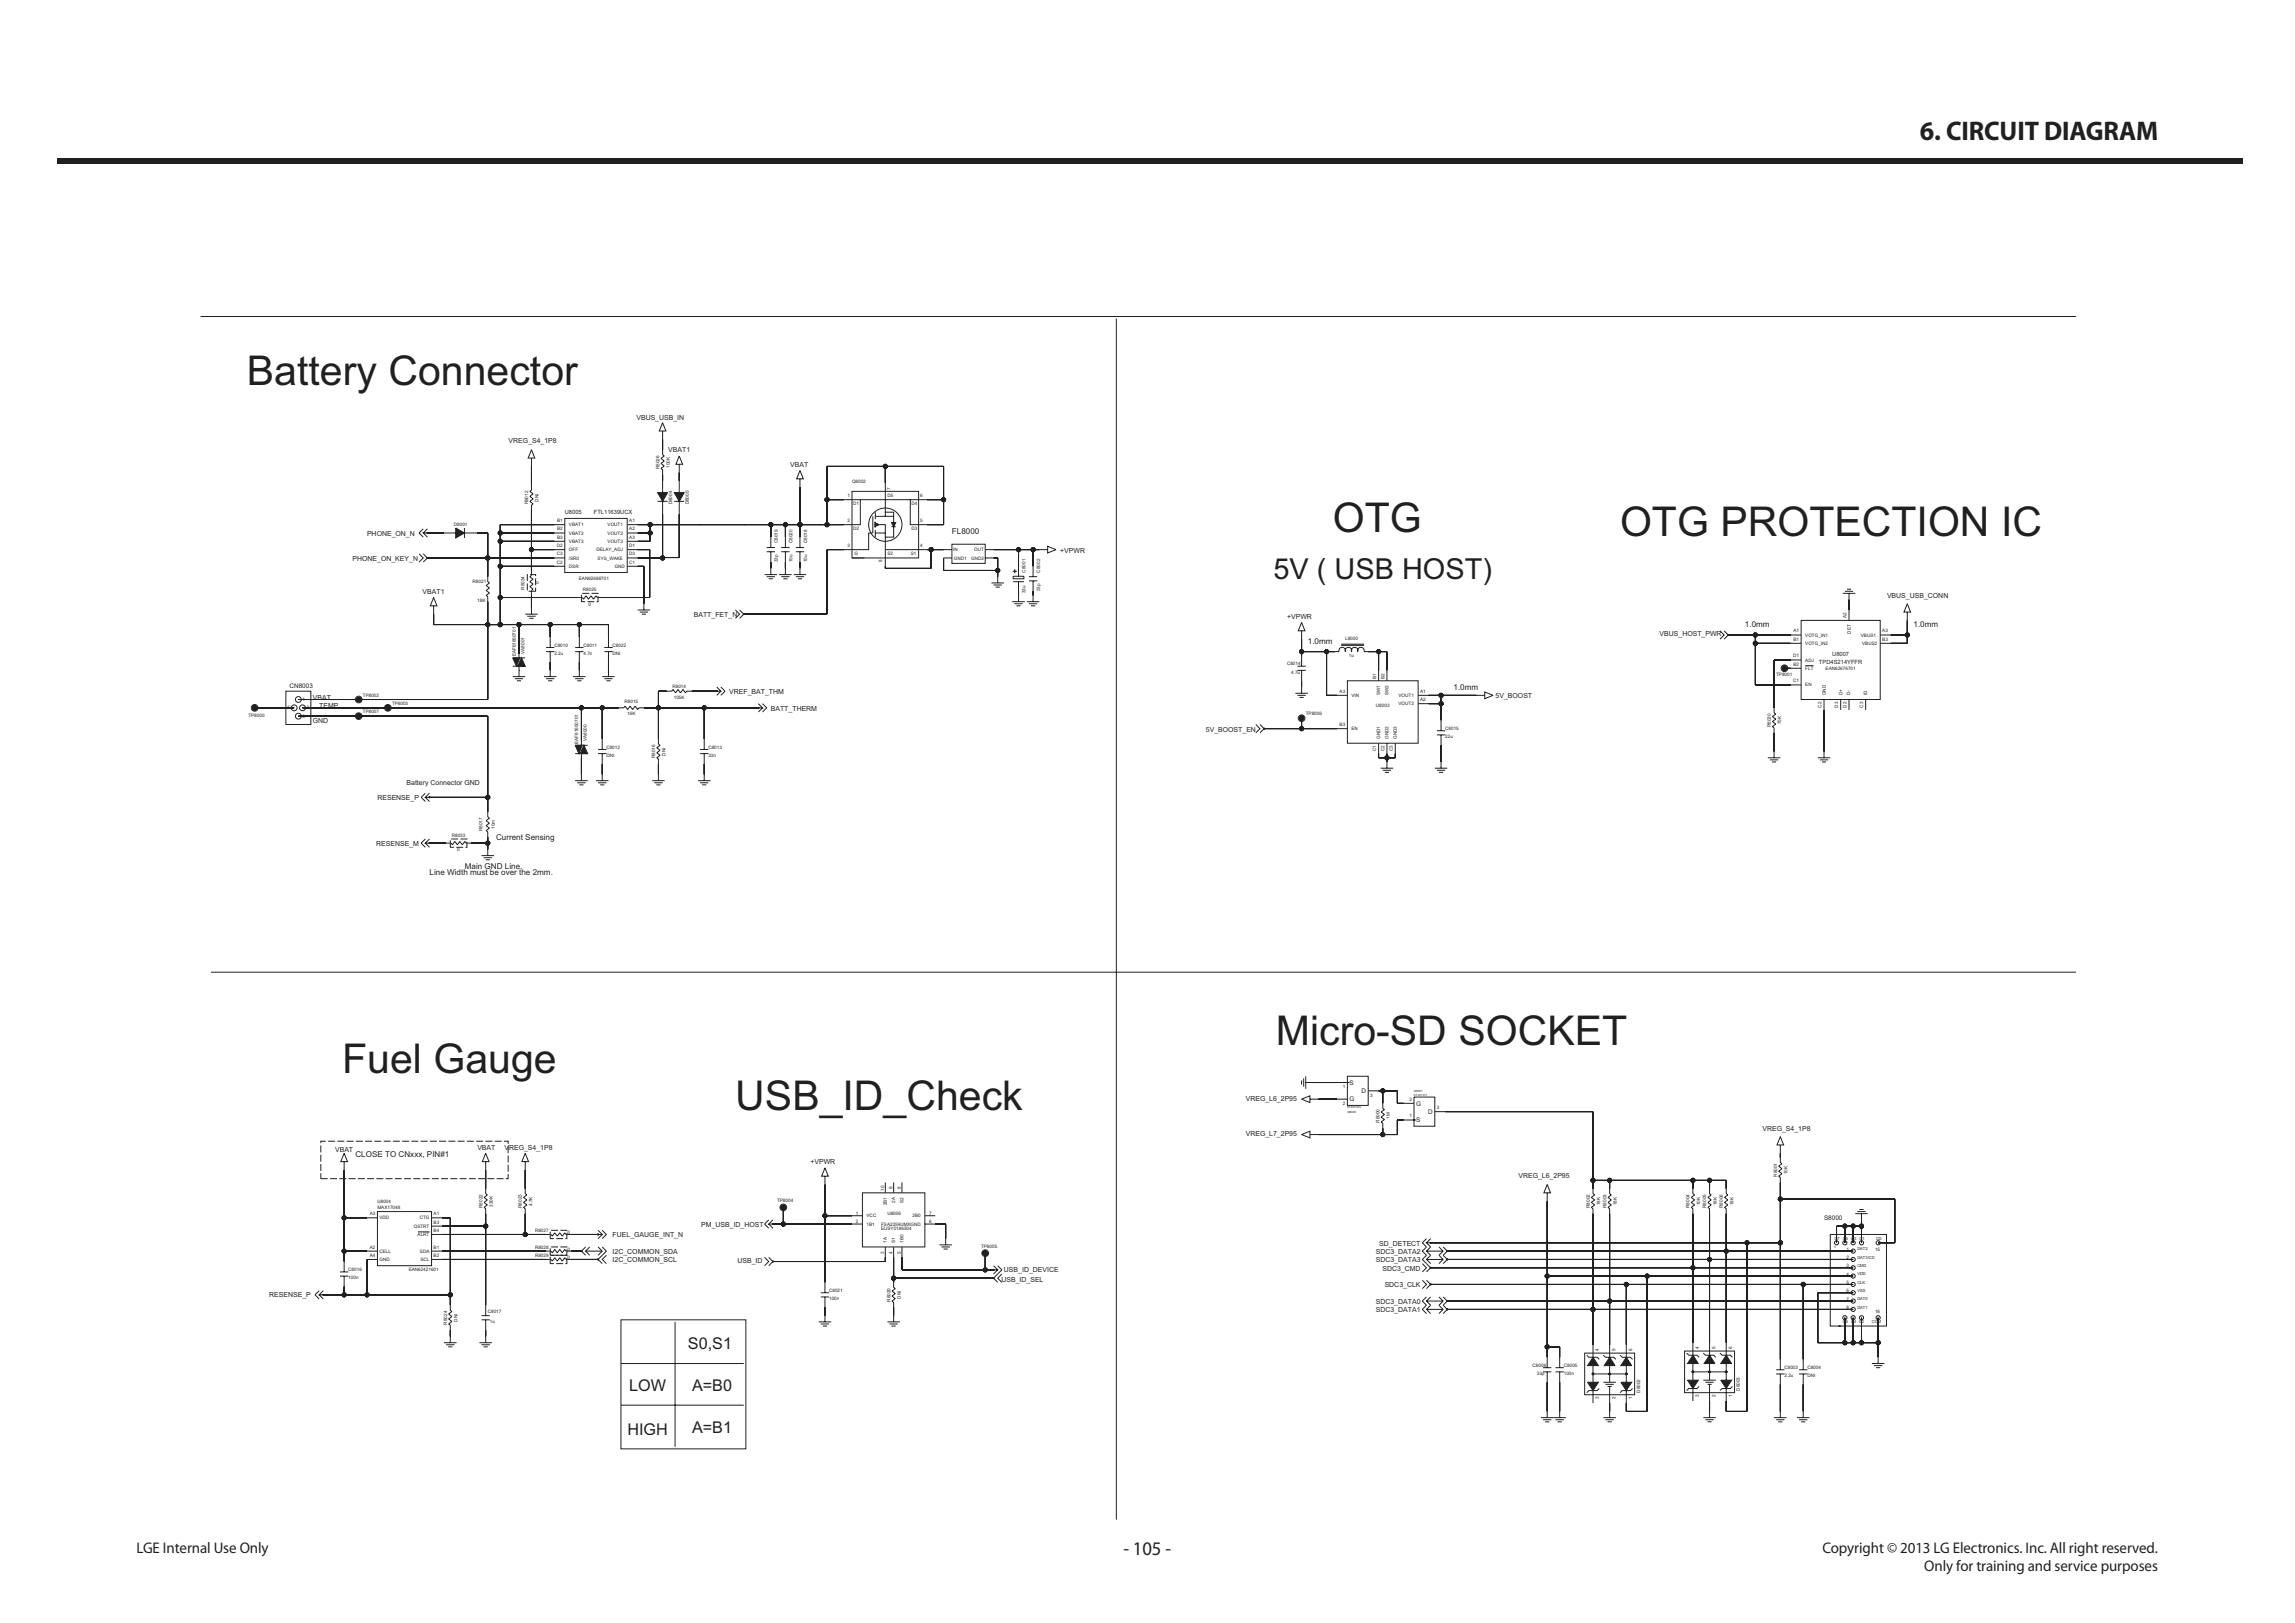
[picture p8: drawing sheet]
<svg xmlns="http://www.w3.org/2000/svg" width="420mm" height="297mm" viewBox="0 0 420 297" stroke-linecap="round" stroke-linejoin="round" font-family="sans-serif">
<defs><g id="words">
<g font-size="7.5" fill="#231f20">
<text x="45.2" y="70.4">Battery Connector</text>
<text x="243.9" y="97.3">OTG</text>
<text x="296.5" y="98.1">OTG PROTECTION IC</text>
<text x="233.5" y="191.2">Micro-SD SOCKET</text>
<text x="62.6" y="196.4">Fuel Gauge</text>
<text x="134.6" y="203.1">USB_ID_Check</text>
</g>
<text font-size="5.3" fill="#231f20" x="233.1" y="105.9">5V ( USB HOST)</text>
<text font-size="4.9" fill="#231f20" x="351.4" y="25.7">6. CIRCUIT DIAGRAM</text>
<text font-size="3.5" fill="#231f20" x="205.6" y="284.6">- 105 -</text>
<g font-size="3" fill="#231f20">
<text x="125.9" y="246.9">S0,S1</text>
<text x="115.1" y="254.6">LOW</text>
<text x="126.7" y="254.6">A=B0</text>
<text x="114.8" y="262.6">HIGH</text>
<text x="126.7" y="262.2">A=B1</text>
</g>
<g font-size="2.8" fill="#231f20">
<text x="25" y="284.1">LGE Internal Use Only</text>
<text x="333.5" y="284.1">Copyright © 2013 LG Electronics. Inc. All right reserved.</text>
<text x="352.2" y="287.5">Only for training and service purposes</text>
</g>
<g font-size="1.5" fill="#231f20">
<text x="174.2" y="97.7">FL8000</text>
<text x="239.3" y="117.8">1.0mm</text>
<text x="319.3" y="114.8">1.0mm</text>
<text x="350.2" y="114.8">1.0mm</text>
<text x="266" y="126.2">1.0mm</text>
<text x="90.8" y="153.6">Current Sensing</text>
<text x="78.6" y="160.1">Line Width must be over the 2mm.</text>
<text x="85.1" y="159">Main GND Line.</text>
<text x="65" y="211.8">CLOSE TO CNxxx, PIN#1</text>
</g>
<g font-size="1.3" fill="#231f20">
<text x="116.5" y="76.8">VBUS_USB_IN</text>
<text x="93.1" y="81.2">VREG_S4_1P8</text>
<text x="122.3" y="82.8">VBAT1</text>
<text x="144.6" y="85.4">VBAT</text>
<text x="67.2" y="98.1">PHONE_ON_N</text>
<text x="194" y="101.1">+VPWR</text>
<text x="64.5" y="102.6">PHONE_ON_KEY_N</text>
<text x="77.3" y="108.7">VBAT1</text>
<text x="127" y="112.9">BATT_FET_N</text>
<text x="235.5" y="113.2">+VPWR</text>
<text x="345.3" y="109.4">VBUS_USB_CONN</text>
<text x="303.7" y="116.4">VBUS_HOST_PWR</text>
<text x="57.3" y="128.1">VBAT</text>
<text x="58.4" y="129.6">TEMP</text>
<text x="133.4" y="127">VREF_BAT_THM</text>
<text x="141.1" y="130.1">BATT_THERM</text>
<text x="273.7" y="127.7">5V_BOOST</text>
<text x="57.3" y="132.3">GND</text>
<text x="220.7" y="133.9">5V_BOOST_EN</text>
<text x="74.4" y="143.7">Battery Connector GND</text>
<text x="69.1" y="146.4">RESENSE_P</text>
<text x="68.9" y="154.7">RESENSE_M</text>
<text x="228" y="201.5">VREG_L6_2P95</text>
<text x="228" y="208">VREG_L7_2P95</text>
<text x="322.5" y="206.9">VREG_S4_1P8</text>
<text x="61.3" y="210.7">VBAT</text>
<text x="87.4" y="210.4">VBAT</text>
<text x="92.3" y="210.4">VREG_S4_1P8</text>
<text x="148.3" y="213">+VPWR</text>
<text x="277.9" y="215.6">VREG_L6_2P95</text>
<text x="112.1" y="226.4">FUEL_GAUGE_INT_N</text>
<text x="128.3" y="224.5">PM_USB_ID_HOST</text>
<text x="252.4" y="228">SD_DETECT</text>
<text x="112.1" y="231">I2C_COMMON_SCL</text>
<text x="112.1" y="229.5">I2C_COMMON_SDA</text>
<text x="135" y="231.2">USB_ID</text>
<text x="183.7" y="232.7">USB_ID_DEVICE</text>
<text x="251.8" y="229.5">SDC3_DATA2</text>
<text x="251.8" y="231">SDC3_DATA3</text>
<text x="253" y="232.5">SDC3_CMD</text>
<text x="49.3" y="237.4">RESENSE_P</text>
<text x="183.3" y="234.6">USB_ID_SEL</text>
<text x="251.8" y="238.6">SDC3_DATA0</text>
<text x="253.4" y="235.6">SDC3_CLK</text>
<text x="251.8" y="240.1">SDC3_DATA1</text>
</g>
<g font-size="1.2" fill="#231f20">
<text x="53" y="125.9">CN8003</text>
<text x="247" y="201.6">G</text>
<text x="247" y="198.5">S</text>
<text x="249.2" y="200">D</text>
<text x="259.2" y="202.3">G</text>
<text x="261.4" y="203.8">D</text>
<text x="259.2" y="205.4">S</text>
<text x="333.8" y="223.3">S8000</text>
</g>
<g font-size="1.1" fill="#231f20">
<text x="103.4" y="94.1">U8005</text>
<text x="108.7" y="94.1">FTL11639UCX</text>
<text x="332.9" y="121.5">TPD4S214YFFR</text>
<text x="335.3" y="120">U8007</text>
</g>
<g font-size=".8" fill="#231f20">
<text x="120.7" y="85.8" transform="rotate(-90 120.7 85.8)">R8026</text>
<text x="122.6" y="85.6" transform="rotate(-90 122.6 85.6)">100K</text>
<text x="155.9" y="88.3">Q8002</text>
<text x="162.9" y="89.6" transform="rotate(-90 162.9 89.6)">7</text>
<text x="96.7" y="92.3" transform="rotate(-90 96.7 92.3)">R8012</text>
<text x="98.6" y="91.8" transform="rotate(-90 98.6 91.8)">DNI</text>
<text x="101.9" y="95.6">B1</text>
<text x="115.2" y="95.6">A1</text>
<text x="123" y="92.3" transform="rotate(-90 123 92.3)">D8004</text>
<text x="126.1" y="92.3" transform="rotate(-90 126.1 92.3)">D8005</text>
<text x="155.1" y="95.5">2</text>
<text x="155.1" y="90.9">1</text>
<text x="156.1" y="92.4">D1</text>
<text x="162.4" y="91">D5</text>
<text x="166.8" y="92.4">D4</text>
<text x="168.4" y="95.5">5</text>
<text x="168.4" y="90.9">6</text>
<text x="83.1" y="96.2">D8001</text>
<text x="101.9" y="100.1">D2</text>
<text x="101.9" y="101.6">C3</text>
<text x="101.9" y="98.6">B3</text>
<text x="101.9" y="97.1">B2</text>
<text x="104.1" y="96.3">VBAT1</text>
<text x="104.1" y="97.8">VBAT2</text>
<text x="104.1" y="99.3">VBAT3</text>
<text x="104.1" y="100.8">OFF</text>
<text x="109.2" y="100.9">DELAY_ADJ</text>
<text x="111.2" y="97.8">VOUT2</text>
<text x="111.2" y="99.4">VOUT3</text>
<text x="111.2" y="96.3">VOUT1</text>
<text x="115.2" y="98.6">A3</text>
<text x="115.2" y="100.1">D1</text>
<text x="115.2" y="97.1">A2</text>
<text x="115.2" y="101.6">D3</text>
<text x="142.4" y="99.4" transform="rotate(-90 142.4 99.4)">C8019</text>
<text x="145" y="99.4" transform="rotate(-90 145 99.4)">C8020</text>
<text x="147.7" y="99.4" transform="rotate(-90 147.7 99.4)">C8018</text>
<text x="155.1" y="100">3</text>
<text x="156.1" y="97">D2</text>
<text x="156.4" y="101.6">G</text>
<text x="162.4" y="101.6">S2</text>
<text x="166.7" y="101.6">S1</text>
<text x="166.8" y="97">D3</text>
<text x="168.4" y="100">4</text>
<text x="174.4" y="100.9">IN</text>
<text x="178.3" y="100.9">OUT</text>
<text x="86.5" y="106.7">R8021</text>
<text x="96" y="107.9" transform="rotate(-90 96 107.9)">R8034</text>
<text x="98.6" y="106.9" transform="rotate(-90 98.6 106.9)">0</text>
<text x="101.9" y="103.2">C2</text>
<text x="104.1" y="102.4">/SR0</text>
<text x="104.1" y="103.9">DSR</text>
<text x="105.9" y="106.2">EAN62688701</text>
<text x="109.4" y="102.4">SYS_WAKE</text>
<text x="112.5" y="103.9">GND</text>
<text x="115.2" y="103.2">C1</text>
<text x="142.4" y="102.9" transform="rotate(-90 142.4 102.9)">33p</text>
<text x="145" y="102.9" transform="rotate(-90 145 102.9)">10u</text>
<text x="147.7" y="102.9" transform="rotate(-90 147.7 102.9)">10u</text>
<text x="161.4" y="102.9" transform="rotate(-90 161.4 102.9)">8</text>
<text x="174.6" y="102.4">GND1</text>
<text x="177.7" y="102.4">GND2</text>
<text x="187.7" y="104.8" transform="rotate(-90 187.7 104.8)">C8001</text>
<text x="190.4" y="104.8" transform="rotate(-90 190.4 104.8)">C8002</text>
<text x="87.3" y="110.1">18K</text>
<text x="106.7" y="108.2">R8025</text>
<text x="107.7" y="110.8">0</text>
<text x="187.7" y="108.6" transform="rotate(-90 187.7 108.6)">33u</text>
<text x="190.4" y="108.2" transform="rotate(-90 190.4 108.2)">33p</text>
<text x="337.9" y="113.2" transform="rotate(-90 337.9 113.2)">A2</text>
<text x="96" y="119.6" transform="rotate(-90 96 119.6)">VA8001</text>
<text x="101.5" y="119.9">2.2u</text>
<text x="101.5" y="118.3">C8010</text>
<text x="106.8" y="118.3">C8011</text>
<text x="106.8" y="119.9">4.7n</text>
<text x="112.1" y="118.3">C8022</text>
<text x="112.1" y="119.9">DNI</text>
<text x="246.2" y="117.2">L8000</text>
<text x="328.2" y="117.3">B1</text>
<text x="328.2" y="115.7">A1</text>
<text x="330.4" y="116.5">VOTG_IN1</text>
<text x="330.4" y="118">VOTG_IN2</text>
<text x="338.7" y="116" transform="rotate(-90 338.7 116)">DET</text>
<text x="340.6" y="116.5">VBUS1</text>
<text x="340.8" y="118">VBUS2</text>
<text x="344.5" y="117.3">B3</text>
<text x="344.5" y="115.7">A3</text>
<text x="94.4" y="120.1" transform="rotate(-90 94.4 120.1)">EAF61650701</text>
<text x="123.1" y="126">R8014</text>
<text x="235.5" y="121.8">C8014</text>
<text x="236.3" y="123.3">4.7u</text>
<text x="246.9" y="120.2">1u</text>
<text x="251.8" y="124.2" transform="rotate(-90 251.8 124.2)">B1</text>
<text x="253.4" y="124.2" transform="rotate(-90 253.4 124.2)">B2</text>
<text x="325" y="123.7">TP8001</text>
<text x="328.2" y="124.9">C1</text>
<text x="328.2" y="120.3">D1</text>
<text x="328.2" y="121.8">B2</text>
<text x="330.4" y="122.6">FLT</text>
<text x="330.4" y="121.1">ADJ</text>
<text x="330.4" y="125.6">EN</text>
<text x="334.1" y="122.6">EAN62676701</text>
<text x="45.5" y="131.3">TP8000</text>
<text x="52.6" y="129.8">5</text>
<text x="55.4" y="131.4">3</text>
<text x="55.4" y="128.3">1</text>
<text x="56.1" y="129.8">2</text>
<text x="66.4" y="127.5">TP8002</text>
<text x="66.4" y="130.5">TP8007</text>
<text x="71.7" y="129">TP8003</text>
<text x="114.3" y="128.6">R8015</text>
<text x="114.8" y="130.9">16K</text>
<text x="123.3" y="127.9">105K</text>
<text x="239" y="130.9">TP8006</text>
<text x="245.2" y="126.8">A3</text>
<text x="247.3" y="127.5">VIN</text>
<text x="251.8" y="129.5">U8003</text>
<text x="252.6" y="127.2" transform="rotate(-90 252.6 127.2)">SW1</text>
<text x="254.1" y="127.2" transform="rotate(-90 254.1 127.2)">SW2</text>
<text x="255.9" y="127.5">VOUT1</text>
<text x="255.9" y="129.1">VOUT2</text>
<text x="259.9" y="128.3">A2</text>
<text x="259.9" y="126.8">A1</text>
<text x="333.4" y="129.5" transform="rotate(-90 333.4 129.5)">C2</text>
<text x="334.1" y="127.2" transform="rotate(-90 334.1 127.2)">GND</text>
<text x="336.4" y="129.5" transform="rotate(-90 336.4 129.5)">D3</text>
<text x="337.2" y="127.2" transform="rotate(-90 337.2 127.2)">D+</text>
<text x="337.9" y="129.5" transform="rotate(-90 337.9 129.5)">D2</text>
<text x="338.6" y="127.2" transform="rotate(-90 338.6 127.2)">D-</text>
<text x="341" y="129.5" transform="rotate(-90 341 129.5)">C3</text>
<text x="341.7" y="127.2" transform="rotate(-90 341.7 127.2)">ID</text>
<text x="105.8" y="136.1" transform="rotate(-90 105.8 136.1)">EAF61650701</text>
<text x="107.4" y="135.6" transform="rotate(-90 107.4 135.6)">VA8000</text>
<text x="111" y="137">C8012</text>
<text x="129.6" y="137">C8013</text>
<text x="245.2" y="132.9">B3</text>
<text x="247.3" y="133.6">EN</text>
<text x="251.8" y="137.5" transform="rotate(-90 251.8 137.5)">C1</text>
<text x="252.6" y="135.2" transform="rotate(-90 252.6 135.2)">GND1</text>
<text x="253.4" y="137.5" transform="rotate(-90 253.4 137.5)">C2</text>
<text x="254.1" y="135.2" transform="rotate(-90 254.1 135.2)">GND2</text>
<text x="254.9" y="137.5" transform="rotate(-90 254.9 137.5)">C3</text>
<text x="255.6" y="135.2" transform="rotate(-90 255.6 135.2)">GND3</text>
<text x="264.5" y="135.1">22u</text>
<text x="264.5" y="133.6">C8015</text>
<text x="324.1" y="133.1" transform="rotate(-90 324.1 133.1)">R8030</text>
<text x="326" y="132.6" transform="rotate(-90 326 132.6)">75K</text>
<text x="111" y="138.5">DNI</text>
<text x="119.9" y="138.8" transform="rotate(-90 119.9 138.8)">R8016</text>
<text x="121.8" y="138.3" transform="rotate(-90 121.8 138.3)">DNI</text>
<text x="129.6" y="138.5">33n</text>
<text x="82.7" y="153.1">R8033</text>
<text x="83.7" y="155.8">0</text>
<text x="88.3" y="152.1" transform="rotate(-90 88.3 152.1)">R8017</text>
<text x="90.6" y="151.7" transform="rotate(-90 90.6 151.7)">10m</text>
<text x="245.7" y="199.2">1</text>
<text x="245.7" y="202.2">2</text>
<text x="250.8" y="200.7">3</text>
<text x="257.9" y="201.4">2</text>
<text x="263" y="203">3</text>
<text x="252.5" y="205.4" transform="rotate(-90 252.5 205.4)">R8000</text>
<text x="254.4" y="204.8" transform="rotate(-90 254.4 204.8)">1M</text>
<text x="257.9" y="204.5">1</text>
<text x="325.2" y="215.3" transform="rotate(-90 325.2 215.3)">R8001</text>
<text x="327.1" y="214.9" transform="rotate(-90 327.1 214.9)">10K</text>
<text x="69.1" y="221.3">MAX17048</text>
<text x="69.1" y="220.1">U8004</text>
<text x="88.3" y="221.1" transform="rotate(-90 88.3 221.1)">R8022</text>
<text x="90.2" y="220.8" transform="rotate(-90 90.2 220.8)">330K</text>
<text x="95.5" y="221.1" transform="rotate(-90 95.5 221.1)">R8023</text>
<text x="97.4" y="220.7" transform="rotate(-90 97.4 220.7)">4.7K</text>
<text x="142.2" y="220">TP8004</text>
<text x="161.8" y="217.9" transform="rotate(-90 161.8 217.9)">10</text>
<text x="162.3" y="220.6" transform="rotate(-90 162.3 220.6)">2B1</text>
<text x="163.3" y="217.5" transform="rotate(-90 163.3 217.5)">9</text>
<text x="163.8" y="220.1" transform="rotate(-90 163.8 220.1)">2A</text>
<text x="164.8" y="217.5" transform="rotate(-90 164.8 217.5)">8</text>
<text x="165.4" y="220.1" transform="rotate(-90 165.4 220.1)">S2</text>
<text x="290.9" y="221.1" transform="rotate(-90 290.9 221.1)">R8002</text>
<text x="292.8" y="220.6" transform="rotate(-90 292.8 220.6)">18K</text>
<text x="294" y="221.1" transform="rotate(-90 294 221.1)">R8003</text>
<text x="295.9" y="220.6" transform="rotate(-90 295.9 220.6)">18K</text>
<text x="309.2" y="221.1" transform="rotate(-90 309.2 221.1)">R8004</text>
<text x="311.1" y="220.6" transform="rotate(-90 311.1 220.6)">10K</text>
<text x="312.3" y="221.1" transform="rotate(-90 312.3 221.1)">R8005</text>
<text x="314.2" y="220.6" transform="rotate(-90 314.2 220.6)">18K</text>
<text x="315.3" y="221.1" transform="rotate(-90 315.3 221.1)">R8006</text>
<text x="317.2" y="220.6" transform="rotate(-90 317.2 220.6)">18K</text>
<text x="67.7" y="222.4">A3</text>
<text x="69.5" y="223.2">VDD</text>
<text x="75.7" y="224.7">QSTRT</text>
<text x="76.4" y="226.2">ALRT</text>
<text x="76.8" y="223.2">CTG</text>
<text x="79.4" y="225.4">B4</text>
<text x="79.4" y="223.9">B3</text>
<text x="79.4" y="222.4">A1</text>
<text x="97.9" y="225.5">R8027</text>
<text x="103.9" y="225.9">0</text>
<text x="156.6" y="223.8">2</text>
<text x="156.6" y="222.3">1</text>
<text x="158.6" y="222.8">VCC</text>
<text x="158.6" y="224.3">1B1</text>
<text x="161.3" y="225.1">EUSY0186504</text>
<text x="161.3" y="224.3">FSA2259UMXGND</text>
<text x="162.3" y="227.4" transform="rotate(-90 162.3 227.4)">1A</text>
<text x="162.4" y="222.4">U8006</text>
<text x="163.8" y="227.4" transform="rotate(-90 163.8 227.4)">S1</text>
<text x="165.4" y="227.4" transform="rotate(-90 165.4 227.4)">1B0</text>
<text x="167" y="222.8">2B0</text>
<text x="170" y="222.3">7</text>
<text x="170" y="223.8">6</text>
<text x="63.7" y="232.6">C8016</text>
<text x="67.7" y="230">A4</text>
<text x="67.7" y="228.5">A2</text>
<text x="69.5" y="229.3">CELL</text>
<text x="69.5" y="230.8">GND</text>
<text x="74.8" y="232.6">EAN62421601</text>
<text x="76.9" y="229.3">SDA</text>
<text x="77" y="230.8">SCL</text>
<text x="79.4" y="230">B2</text>
<text x="79.4" y="228.5">B1</text>
<text x="97.9" y="228.5">R8028</text>
<text x="97.9" y="230.1">R8029</text>
<text x="103.9" y="228.9">0</text>
<text x="103.9" y="230.5">0</text>
<text x="161.8" y="229.4" transform="rotate(-90 161.8 229.4)">3</text>
<text x="163.3" y="229.4" transform="rotate(-90 163.3 229.4)">4</text>
<text x="164.8" y="229.4" transform="rotate(-90 164.8 229.4)">5</text>
<text x="179.5" y="228.4">TP8005</text>
<text x="337.9" y="233.4">4</text>
<text x="337.9" y="231.9">3</text>
<text x="337.9" y="230.4">2</text>
<text x="337.9" y="228.9">1</text>
<text x="343.2" y="228.9">15</text>
<text x="63.7" y="234.1">100n</text>
<text x="151.7" y="236.4">C8021</text>
<text x="151.7" y="237.9">100n</text>
<text x="162.9" y="238.2" transform="rotate(-90 162.9 238.2)">R8020</text>
<text x="164.8" y="237.7" transform="rotate(-90 164.8 237.7)">DNI</text>
<text x="337.9" y="239.5">8</text>
<text x="337.9" y="238">7</text>
<text x="337.9" y="236.5">6</text>
<text x="337.9" y="235">5</text>
<text x="81.8" y="242.4" transform="rotate(-90 81.8 242.4)">R8024</text>
<text x="83.7" y="241.9" transform="rotate(-90 83.7 241.9)">DNI</text>
<text x="89.3" y="240.2">C8017</text>
<text x="89.6" y="242.1">1u</text>
<text x="343.2" y="240.3">16</text>
<text x="280.5" y="250.1">C8006</text>
<text x="281.2" y="251.7">33p</text>
<text x="286.2" y="250.1">C8005</text>
<text x="286.2" y="251.7">100n</text>
<text x="292.6" y="247.2" transform="rotate(-90 292.6 247.2)">4</text>
<text x="295.6" y="247.2" transform="rotate(-90 295.6 247.2)">5</text>
<text x="298.7" y="247.2" transform="rotate(-90 298.7 247.2)">6</text>
<text x="310.9" y="246.9" transform="rotate(-90 310.9 246.9)">4</text>
<text x="313.9" y="246.9" transform="rotate(-90 313.9 246.9)">5</text>
<text x="317" y="246.9" transform="rotate(-90 317 246.9)">6</text>
<text x="326.6" y="250.5">C8003</text>
<text x="330.8" y="250.5">C8004</text>
<text x="292.6" y="256.1" transform="rotate(-90 292.6 256.1)">3</text>
<text x="295.6" y="256.1" transform="rotate(-90 295.6 256.1)">2</text>
<text x="298.7" y="256.1" transform="rotate(-90 298.7 256.1)">1</text>
<text x="300.1" y="254.9" transform="rotate(-90 300.1 254.9)">D8002</text>
<text x="310.9" y="255.7" transform="rotate(-90 310.9 255.7)">3</text>
<text x="313.9" y="255.7" transform="rotate(-90 313.9 255.7)">2</text>
<text x="317" y="255.7" transform="rotate(-90 317 255.7)">1</text>
<text x="318.4" y="254.5" transform="rotate(-90 318.4 254.5)">D8003</text>
<text x="326.6" y="252">2.2u</text>
<text x="330.8" y="252">DNI</text>
</g>
<g font-size=".7" fill="#231f20">
<text x="335.7" y="226.9">G7</text>
<text x="337.2" y="226.9">G5</text>
<text x="338.8" y="226.9">G3</text>
<text x="340.3" y="226.9">G1</text>
<text x="343.3" y="226.9">CD</text>
<text x="339.9" y="228.8">DAT2</text>
<text x="339.9" y="230.4">DAT3/CD</text>
<text x="339.9" y="231.9">CMD</text>
<text x="339.9" y="233.4">VDD</text>
<text x="339.9" y="234.9">CLK</text>
<text x="339.9" y="236.5">VSS</text>
<text x="339.9" y="238">DAT0</text>
<text x="339.9" y="239.5">DAT1</text>
<text x="337.2" y="242.2">G6</text>
<text x="338.8" y="242.2">G4 G2</text>
<text x="342.6" y="242.2">COM</text>
</g>
<g font-size=".5" fill="#231f20">
<text x="246.6" y="202.8">KTK5132V</text>
<text x="246.6" y="203.6">Q8000</text>
<text x="258.8" y="200.5">KTJ6131V</text>
<text x="258.8" y="199.8">Q8001</text>
</g>
</g></defs>
<path d="M10.4 29h400v1h-400z" fill="#231f20"/>
<path d="M154.4 91.4h3M154.4 96h1.5M159.7 94.5v3M160.2 93.7v1.3M160.2 95.5v1M160.2 97v1.3M162 88.4v3M168.1 91.4h1.5M168.1 96h1.5M154.4 100.6h1.5M155.9 102.1h2.3M169.6 100.6h-7.6v3" fill="none" stroke="#231f20" stroke-width=".18"/>
<path d="M163.2 95.6h.7l-.4 .8z" fill-rule="evenodd" fill="#231f20"/>
<path d="M159.7 97.5h-.7v3.1h-3.1M160.1 97.5h1.9M160.2 96h1.8v4.6M160.2 94.5h3.3M162 91.4v2.3h1.5v4.6h-1.5M162 93.7v.8M163.2 95.6h.7l-.4 .8zM163.2 96.4h.7M166.6 91.4v4.6h1.5M168.1 91.4h-10.7v4.6h-1.5" fill="none" stroke="#231f20" stroke-width=".18"/>
<path d="M160.1 95.6l.8 .4-.8 .4z" fill-rule="evenodd" fill="#231f20"/>
<g fill="none" stroke="#231f20" stroke-width=".18">
<path d="M155.9 89.9h12.2v12.2h-12.2zM160.1 95.6l.8 .4-.8 .4zM110.6 118.5h1.5M110.6 119.2h1.5M111.4 116.6v1.9M111.4 119.2v2M65.6 128h.1M65.6 127.8v.4M110.2 123.8h2.3M110.6 124.2h1.5M111 124.6h.7M111.4 122.7v1.1"/>
<circle cx="162" cy="96" r="3"/>
</g>
<circle cx="65.6" cy="128" r=".38" fill="#231f20"/>
<g fill="none" stroke="#231f20" stroke-width=".18">
<path d="M71 129.5h.1M71 129.3v.4"/>
<circle cx="65.6" cy="128" r=".38"/>
<circle cx="65.6" cy="128" r=".61"/>
</g>
<circle cx="71" cy="129.5" r=".38" fill="#231f20"/>
<g fill="none" stroke="#231f20" stroke-width=".18">
<path d="M65.6 131.1h.1M65.6 130.8v.4"/>
<circle cx="71" cy="129.5" r=".38"/>
<circle cx="71" cy="129.5" r=".61"/>
</g>
<circle cx="65.6" cy="131.1" r=".38" fill="#231f20"/>
<g fill="none" stroke="#231f20" stroke-width=".18">
<path d="M101.5 96h1.9M101.5 97.5h1.9M101.5 99.1h1.9M103.4 94.9h11.4v9.9h-11.4zM114.8 96h1.9M114.8 97.5h1.9M114.8 99.1h1.9M121.3 82.3v.9l.3 .2-.6 .5 .6 .5-.6 .4 .6 .5-.6 .4 .3 .3v.9M143.7 98.3v1.9M95 119.6v.8M99.9 118.5h1.6M99.9 119.2h1.6"/>
<path d="M100.7 116.6v1.9M100.7 119.2v2M101.5 102.1h1.9M101.5 100.6h1.9M101.5 103.6h1.9M114.8 102.1h1.9M114.8 100.6h1.9M114.8 103.6h1.9M116.7 111.6h2.3M117.1 112h1.5M117.5 112.4h.7M117.8 110.5v1.1"/>
<path d="M143 100.2h1.5M143 101h1.5M143.7 101v1.9M95 121.9v.8M253.1 201.9v.9l.3 .2-.6 .5 .6 .5-.6 .4 .6 .5-.6 .4 .3 .3v.9"/>
<circle cx="65.6" cy="131.1" r=".38"/>
<circle cx="65.6" cy="131.1" r=".61"/>
</g>
<path d="M93.8 120.4h1.3l-.6 1.5z" fill-rule="evenodd" fill="#231f20"/>
<path d="M93.8 120.4h1.3l-.6 1.5z" fill="none" stroke="#231f20" stroke-width=".18"/>
<path d="M95.4 120.4l.7 1.5h-1.4z" fill-rule="evenodd" fill="#231f20"/>
<g fill="none" stroke="#231f20" stroke-width=".18">
<path d="M105.3 118.5h1.5M105.3 119.2h1.5M105.6 109.3h1M106 116.6v1.9M106 119.2v2M109.3 109.3h.9M327.7 116.2h1.9M327.7 117.7h1.9M329.6 113.5h14.5v14.5h-14.5zM338.4 111.6v1.9M344.1 116.2h1.9M344.1 117.7h1.9"/>
<path d="M46.6 129.5h.1M46.6 129.3v.4M52.3 126.5h4.6v6.1h-4.6zM93.8 120.4h2.3M93.8 121.9h2.3M95.4 120.4l.7 1.5h-1.4zM327.7 122.3h1.9M327.7 120.8h1.9M327.7 125.3h1.9M330.4 121.8h1.5M333.8 128v1.9M336.9 128v1.9"/>
<path d="M338.4 128v1.9M341.4 128v1.9M89.3 148.6v.9l.3 .2-.6 .5 .6 .4-.6 .5 .6 .4-.6 .5 .3 .2v.9"/>
<circle cx="53.8" cy="129.5" r=".53"/>
<circle cx="54.6" cy="131.1" r=".53"/>
<circle cx="54.6" cy="128" r=".53"/>
<circle cx="55.4" cy="129.5" r=".53"/>
</g>
<g fill="none" stroke="#231f20" stroke-width=".18" stroke-dasharray="1.3 .4" stroke-linecap="butt">
<path d="M106.4 110.1v-1.5h3.1v1.5h-3.1M106.6 109.3l.2 .3M106.8 109.6l.2-.3M107 109.3l.2-.3M107.2 109l.3 .3M107.5 109.3l.2 .3M107.7 109.6l.2-.3M107.9 109.3l.3-.3M108.2 109l.2 .3M108.4 109.3l.2 .3M108.6 109.6l.2-.3M108.8 109.3l.3-.3"/>
<path d="M109.1 109l.2 .3"/>
</g>
<circle cx="46.6" cy="129.5" r=".38" fill="#231f20"/>
<g fill="none" stroke="#231f20" stroke-width=".18">
<path d="M81.6 154.3h1M85.3 154.3h.9M238.2 197.7v.8M238.6 197.3v1.6M239 198.1h1.1M239 197v2.2M99.9 225.9h.9M103.6 225.9h.9M260.3 234.3l.8 .7-.8 .8M261.1 234.3l.7 .7-.7 .8M339.5 222.1h2.3M339.9 221.7h1.5"/>
<path d="M340.3 221.3h.7M340.7 222.1v1.1M282 259.4h2.3M282.4 259.8h1.5M283.1 258.3v1.1M328.9 259.4h2.2M329.2 250.7h1.6M329.2 251.4h1.6M329.2 259.8h1.6M330 248.8v1.9M330 251.4v1.9M330 258.3v1.1"/>
<path d="M342.6 249.5h2.3M343 249.9h1.5M343.3 250.3h.8M343.7 248.4v1.1M282.8 260.2h.7M329.6 260.2h.8"/>
<circle cx="46.6" cy="129.5" r=".38"/>
<circle cx="46.6" cy="129.5" r=".61"/>
</g>
<g fill="none" stroke="#231f20" stroke-width=".18" stroke-dasharray="1.3 .4" stroke-linecap="butt">
<path d="M82.4 155.1v-1.6h3.1v1.6h-3.1M82.6 154.3l.2 .3M82.8 154.6l.2-.3M83 154.3l.2-.3M83.2 154l.3 .3M83.5 154.3l.2 .3M83.7 154.6l.2-.3M83.9 154.3l.3-.3M84.2 154l.2 .3M84.4 154.3l.2 .3M84.6 154.6l.2-.3M84.8 154.3l.3-.3"/>
<path d="M85.1 154l.2 .3M100.7 226.7v-1.6h3v1.6h-3M100.8 225.9l.3 .3M101.1 226.2l.2-.3M101.3 225.9l.2-.3M101.5 225.6l.3 .3M101.8 225.9l.2 .3M102 226.2l.2-.3M102.2 225.9l.2-.3M102.4 225.6l.3 .3M102.7 225.9l.2 .3M102.9 226.2l.2-.3"/>
<path d="M103.1 225.9l.3-.3M103.4 225.6l.2 .3"/>
</g>
<circle cx="261.8" cy="235" r=".08" fill="#231f20"/>
<g fill="none" stroke="#231f20" stroke-width=".18">
<path d="M261.1 239.6h3M261.1 238.9l-.8 .7 .8 .8M261.1 239.6l.7 .8M261.8 238.9l-.7 .7M263.3 238.9l.8 .7M264.1 238.9l.8 .7-.8 .8M264.1 239.6l-.8 .8M264.9 239.6h.1"/>
<circle cx="261.8" cy="235" r=".08"/>
</g>
<circle cx="264.9" cy="239.6" r=".08" fill="#231f20"/>
<g fill="none" stroke="#231f20" stroke-width=".18">
<path d="M261.1 238.1h3M261.1 237.3l-.8 .8 .8 .8M261.1 238.1l.7 .8M261.8 237.3l-.7 .8M263.3 237.3l.8 .8M264.1 237.3l.8 .8-.8 .8M264.1 238.1l-.8 .8M264.9 238.1h.1"/>
<circle cx="264.9" cy="239.6" r=".08"/>
</g>
<circle cx="264.9" cy="238.1" r=".08" fill="#231f20"/>
<g fill="none" stroke="#231f20" stroke-width=".18">
<path d="M244.7 198.1h2.3M246.6 197h3.8v5.3h-3.8zM250.4 199.6h1.9M238.2 201.1l1.5-.6v1.3zM238.2 207.6l1.5-.6v1.2zM239.7 201.1h1.5M239.7 207.6h1.5M244.7 201.1h1.9M283.1 216.8l.7 1.5h-1.3zM283.1 218.3v1.5M261.1 230.5h3M261.1 229.7l-.8 .8 .8 .7"/>
<path d="M261.1 230.5l.7 .7M261.8 229.7l-.7 .8M263.3 229.7l.8 .8M264.1 229.7l.8 .8-.8 .7M264.1 230.5l-.8 .7M264.9 230.5h.1M284.3 259.4h2.3M284.7 259.8h1.5M285.4 258.3v1.1M311.7 259.4h2.3M312.1 259.8h1.5M312.9 258.3v1.1"/>
<path d="M285.1 260.2h.7M312.5 260.2h.7"/>
<circle cx="264.9" cy="238.1" r=".08"/>
</g>
<circle cx="264.9" cy="230.5" r=".08" fill="#231f20"/>
<g fill="none" stroke="#231f20" stroke-width=".18">
<path d="M261.1 228.9h3M261.1 228.2l-.8 .7 .8 .8M261.1 228.9l.7 .8M261.8 228.2l-.7 .7M263.3 228.2l.8 .7M264.1 228.2l.8 .7-.8 .8M264.1 228.9l-.8 .8M264.9 228.9h.1"/>
<circle cx="264.9" cy="230.5" r=".08"/>
</g>
<circle cx="264.9" cy="228.9" r=".08" fill="#231f20"/>
<g fill="none" stroke="#231f20" stroke-width=".18">
<path d="M260.3 231.2l.8 .8-.8 .8M261.1 231.2l.7 .8-.7 .8M293.4 259.4h2.3M293.8 259.8h1.5M294.6 258.3v1.1M294.2 260.2h.8"/>
<circle cx="264.9" cy="228.9" r=".08"/>
</g>
<circle cx="261.8" cy="232" r=".08" fill="#231f20"/>
<g fill="none" stroke="#231f20" stroke-width=".18">
<path d="M261.1 226.7l-.8 .7 .8 .8M261.8 227.4h-.7l.7 .8M261.8 227.4h.1M261.8 226.7l-.7 .7"/>
<circle cx="261.8" cy="232" r=".08"/>
</g>
<circle cx="261.8" cy="227.4" r=".08" fill="#231f20"/>
<g fill="none" stroke="#231f20" stroke-width=".18">
<path d="M81.3 97.5h1.5M85.8 97.5h1.6M174.2 99.6h6.1v3.5h-6.1zM89.3 105.5v.9l.3 .3-.6 .4 .6 .5-.6 .4 .6 .5-.6 .5 .3 .2v.9M172.7 100.6h1.5M172.7 102.1h1.5M180.3 100.6h1.5M180.3 102.1h1.5M325.8 208l.6 1.5h-1.2zM325.8 209.5v1.5M282.4 250.3h1.5M282.4 251h1.5"/>
<path d="M283.1 248.4v1.9M283.1 251v1.9M284.7 250.3h1.5M284.7 251h1.5M285.4 248.4v1.9M285.4 251v1.9M324.7 259.4h2.3M325 259.8h1.6M325.8 258.3v1.1M325.4 260.2h.8"/>
<circle cx="261.8" cy="227.4" r=".08"/>
</g>
<path d="M83.4 96.6l1.6 .9-1.6 .9z" fill-rule="evenodd" fill="#231f20"/>
<path d="M82.8 97.5h.6M83.4 96.6l1.6 .9-1.6 .9zM85 96.6v1.8M85 97.5h.8M106.4 135.6v.8M106.4 137.9v.8" fill="none" stroke="#231f20" stroke-width=".18"/>
<path d="M105.3 136.4h1.3l-.7 1.5z" fill-rule="evenodd" fill="#231f20"/>
<path d="M105.3 136.4h1.3l-.7 1.5z" fill="none" stroke="#231f20" stroke-width=".18"/>
<path d="M106.9 136.4l.6 1.5h-1.3z" fill-rule="evenodd" fill="#231f20"/>
<g fill="none" stroke="#231f20" stroke-width=".18">
<path d="M121.3 88v1.5M121.3 92.6v1.5M105.3 136.4h2.2M105.3 137.9h2.2M106.9 136.4l.6 1.5h-1.3zM109.5 137.9h1.5M109.5 137.1h1.5M110.2 135.2v1.9M110.2 137.9v1.9M120.5 135.2v1l.3 .2-.6 .4 .6 .5-.6 .5 .6 .4-.6 .5 .3 .2v.9M122 126.5h.9l.3-.3 .4 .6 .5-.6 .4 .6 .5-.6 .4 .6 .3-.3h.9M128.1 137.9h1.5"/>
<path d="M128.1 137.1h1.5M128.9 135.2v1.9M128.9 137.9v1.9"/>
</g>
<path d="M120.3 90.1h1.9l-.9 1.6z" fill-rule="evenodd" fill="#231f20"/>
<path d="M120.3 90.1h1.9l-.9 1.6zM120.3 91.7h1.9M121.3 89.5v.6M121.3 91.7v.9M238.2 131.4h.1M238.2 131.2v.4" fill="none" stroke="#231f20" stroke-width=".18"/>
<circle cx="238.2" cy="131.4" r=".38" fill="#231f20"/>
<g fill="none" stroke="#231f20" stroke-width=".18">
<path d="M326.6 122.3h.1M326.6 122.1v.3"/>
<circle cx="238.2" cy="131.4" r=".38"/>
<circle cx="238.2" cy="131.4" r=".61"/>
</g>
<circle cx="326.6" cy="122.3" r=".38" fill="#231f20"/>
<g fill="none" stroke="#231f20" stroke-width=".18">
<path d="M96.1 217.5v.9l.3 .3-.6 .4 .6 .5-.6 .4 .6 .5-.6 .4 .3 .3v.9M157.8 218.3h11.5v9.9h-11.5zM162 216.4v1.9M163.5 216.4v1.9M165.1 216.4v1.9M62.2 232.8h1.5M62.2 233.5h1.5M63 230.9v1.9M63 233.5v1.9M67.2 222.9h1.9M67.2 228.9h1.9M67.2 230.5h1.9"/>
<path d="M69.1 221.7h9.9v9.9h-9.9zM76.5 225.4h2.1M79 222.9h1.9M79 228.9h1.9M79 230.5h1.9M79 224.4h1.9M79 225.9h1.9M88.9 238.9v1.9M155.9 222.5h1.9M155.9 224h1.9M162 228.2v1.9M163.5 228.2v1.9"/>
<path d="M165.1 228.2v1.9M169.3 222.5h1.9M169.3 224h1.9M88.1 240.8h1.5M88.1 241.5h1.5M88.9 241.5v1.9M309.8 245.7v2.3M309.8 254.9v1.5M312.9 245.7v2.3M312.9 254.9v1.5M315.9 245.7v2.3M315.9 254.9v1.5"/>
<circle cx="326.6" cy="122.3" r=".38"/>
<circle cx="326.6" cy="122.3" r=".61"/>
</g>
<path d="M315.9 248l1 1.5h-2z" fill-rule="evenodd" fill="#231f20"/>
<path d="M314.8 247.6l.3 .4h1.6l.3 .4M315.9 248l1 1.5h-2z" fill="none" stroke="#231f20" stroke-width=".18"/>
<path d="M312.9 248l.9 1.5h-1.9z" fill-rule="evenodd" fill="#231f20"/>
<path d="M311.7 247.6l.4 .4h1.5l.4 .4M312.9 248l.9 1.5h-1.9z" fill="none" stroke="#231f20" stroke-width=".18"/>
<path d="M309.8 248l1 1.5h-2z" fill-rule="evenodd" fill="#231f20"/>
<path d="M308.7 247.6l.3 .4h1.6l.4 .4M309.8 248l1 1.5h-2zM312.9 249.5v3.1" fill="none" stroke="#231f20" stroke-width=".18"/>
<path d="M308.8 252.6h2l-1 1.5z" fill-rule="evenodd" fill="#231f20"/>
<path d="M308.8 252.6h2l-1 1.5zM311 253.7l-.4 .4h-1.6l-.3 .4" fill="none" stroke="#231f20" stroke-width=".18"/>
<path d="M314.9 252.6h2l-1 1.5z" fill-rule="evenodd" fill="#231f20"/>
<path d="M308.3 247.2h9.1v7.7h-9.1zM309.8 249.5v3.1M309.8 254.1v.8M309.8 251h6.1M311.7 252.6h2.3M312.1 252.9h1.5M312.5 253.3h.7M312.9 253.3v1.6M314.9 252.6h2l-1 1.5zM315.9 249.5v3.1M315.9 254.1v.8M317 253.7l-.3 .4h-1.6l-.3 .4" fill="none" stroke="#231f20" stroke-width=".18"/>
<circle cx="315.9" cy="251" r=".15" fill="#231f20"/>
<circle cx="315.9" cy="251" r=".15" fill="none" stroke="#231f20" stroke-width=".18"/>
<circle cx="312.9" cy="251" r=".15" fill="#231f20"/>
<circle cx="312.9" cy="251" r=".15" fill="none" stroke="#231f20" stroke-width=".18"/>
<circle cx="309.8" cy="251" r=".15" fill="#231f20"/>
<g fill="none" stroke="#231f20" stroke-width=".18">
<path d="M291.5 246.1v2.3M291.5 255.2v1.6M294.6 246.1v2.3M294.6 255.2v1.6M297.6 246.1v2.3M297.6 255.2v1.6"/>
<circle cx="309.8" cy="251" r=".15"/>
</g>
<path d="M297.6 248.4l1 1.5h-2z" fill-rule="evenodd" fill="#231f20"/>
<path d="M296.5 248l.4 .4h1.5l.4 .4M297.6 248.4l1 1.5h-2z" fill="none" stroke="#231f20" stroke-width=".18"/>
<path d="M294.6 248.4l1 1.5h-2z" fill-rule="evenodd" fill="#231f20"/>
<path d="M293.4 248l.4 .4h1.5l.4 .4M294.6 248.4l1 1.5h-2z" fill="none" stroke="#231f20" stroke-width=".18"/>
<path d="M291.5 248.4l1 1.5h-2z" fill-rule="evenodd" fill="#231f20"/>
<path d="M290.4 248l.4 .4h1.5l.4 .4M291.5 248.4l1 1.5h-2zM294.6 249.9v3" fill="none" stroke="#231f20" stroke-width=".18"/>
<path d="M290.5 252.9h2l-1 1.6z" fill-rule="evenodd" fill="#231f20"/>
<path d="M290.5 252.9h2l-1 1.6zM292.7 254.1l-.4 .4h-1.5l-.4 .4" fill="none" stroke="#231f20" stroke-width=".18"/>
<path d="M296.6 252.9h2l-1 1.6z" fill-rule="evenodd" fill="#231f20"/>
<path d="M290 247.6h9.1v7.6h-9.1zM291.5 249.9v3M291.5 254.5v.7M291.5 251.4h6.1M293.4 252.9h2.3M293.8 253.3h1.5M294.2 253.7h.8M294.6 253.7v1.5M296.6 252.9h2l-1 1.6zM297.6 249.9v3M297.6 254.5v.7M298.8 254.1l-.4 .4h-1.5l-.4 .4" fill="none" stroke="#231f20" stroke-width=".18"/>
<circle cx="297.6" cy="251.4" r=".15" fill="#231f20"/>
<circle cx="297.6" cy="251.4" r=".15" fill="none" stroke="#231f20" stroke-width=".18"/>
<circle cx="294.6" cy="251.4" r=".15" fill="#231f20"/>
<circle cx="294.6" cy="251.4" r=".15" fill="none" stroke="#231f20" stroke-width=".18"/>
<circle cx="291.5" cy="251.4" r=".15" fill="#231f20"/>
<g fill="none" stroke="#231f20" stroke-width=".18">
<path d="M96.1 112.4h2.3M96.5 112.8h1.5M96.9 113.2h.7M97.3 111.2v1.2M97.3 104.4v.9M97.3 108v1M349 110.5l.7 1.5h-1.3zM349 112v1.5M113.3 129.5h.9l.2-.3 .5 .6 .4-.6 .5 .6 .4-.6 .5 .6 .2-.3h.9M291.5 217.5v.9l.3 .3-.6 .4 .6 .5-.6 .4 .6 .5-.6 .4 .3 .3v.9M294.6 217.5v.9l.3 .3-.6 .4 .6 .5-.6 .4 .6 .5-.6 .4 .3 .3v.9M139.9 230.1l.8 .8-.8 .7"/>
<path d="M140.7 230.1l.7 .8-.7 .7M335 225.9h10.2v16.8h-10.2zM325 250.7h1.6M325 251.4h1.6M325.8 248.8v1.9M325.8 251.4v1.9M336.5 242.7h.4"/>
<circle cx="336.1" cy="227.4" r=".38"/>
<circle cx="337.6" cy="227.4" r=".38"/>
<circle cx="339.1" cy="239.6" r=".38"/>
<circle cx="339.1" cy="235" r=".38"/>
<circle cx="339.1" cy="233.5" r=".38"/>
<circle cx="339.1" cy="230.5" r=".38"/>
<circle cx="339.1" cy="232" r=".38"/>
<circle cx="339.1" cy="228.9" r=".38"/>
<circle cx="339.1" cy="238.1" r=".38"/>
<circle cx="339.1" cy="227.4" r=".38"/>
<circle cx="339.1" cy="236.6" r=".38"/>
<circle cx="340.7" cy="227.4" r=".38"/>
<circle cx="343.7" cy="227.4" r=".38"/>
<circle cx="291.5" cy="251.4" r=".15"/>
<circle cx="337.6" cy="241.1" r=".38"/>
<circle cx="339.1" cy="241.1" r=".38"/>
<circle cx="340.7" cy="241.1" r=".38"/>
<circle cx="343.7" cy="241.1" r=".38"/>
</g>
<g fill="none" stroke="#231f20" stroke-width=".18" stroke-dasharray="1.3 .4" stroke-linecap="butt">
<path d="M97 107.4l.3-.3M97 106.4l.3-.2M97 105.5l.3-.2M97.3 108l.3-.2M97.3 107.6l-.3-.2M97.3 107.1l.3-.2M97.3 106.7l-.3-.3M97.3 106.2l.3-.2M97.3 105.8l-.3-.3M97.6 107.8l-.3-.2M97.6 106.9l-.3-.2M97.6 106l-.3-.2"/>
<path d="M98 108.2h-1.5v-3h1.5v3"/>
</g>
<circle cx="141.4" cy="230.9" r=".08" fill="#231f20"/>
<g fill="none" stroke="#231f20" stroke-width=".18">
<path d="M309.8 217.5v.9l.3 .3-.6 .4 .6 .5-.6 .4 .6 .5-.6 .4 .3 .3v.9M182.6 233.1l-.8 .8 .8 .8M183.3 233.1l-.7 .8 .7 .8M149.8 241.9h2.3M150.2 242.3h1.5M150.6 242.7h.8M151 240.8v1.1"/>
<circle cx="141.4" cy="230.9" r=".08"/>
</g>
<circle cx="181.8" cy="233.9" r=".08" fill="#231f20"/>
<g fill="none" stroke="#231f20" stroke-width=".18">
<path d="M181.4 106.7h2.3M181.8 107.1h1.5M182.2 107.4h.8M182.6 105.5v1.2M181.8 232.4h.8l-.8 .7M181.8 232.4h.1M181.8 231.6l.8 .8M182.6 231.6l.7 .8-.7 .7"/>
<circle cx="181.8" cy="233.9" r=".08"/>
</g>
<circle cx="181.8" cy="232.4" r=".08" fill="#231f20"/>
<g fill="none" stroke="#231f20" stroke-width=".18">
<path d="M312.9 217.5v.9l.3 .3-.6 .4 .6 .5-.6 .4 .6 .5-.6 .4 .3 .3v.9M140.7 223.2l-.8 .8 .8 .8M140.7 224l.7 .8M141.4 223.2l-.7 .8h.7M141.4 224h.1"/>
<circle cx="181.8" cy="232.4" r=".08"/>
</g>
<circle cx="141.4" cy="224" r=".08" fill="#231f20"/>
<g fill="none" stroke="#231f20" stroke-width=".18">
<path d="M77.5 96.8l-.8 .7 .8 .8M78.2 97.5h-.7l.7 .8M78.2 97.5h.1M78.2 96.8l-.7 .7M146.4 86.1l.6 1.5h-1.2zM146.4 87.6v1.6M146.4 98.3v1.9M145.6 100.2h1.6M145.6 101h1.6M146.4 101v1.9M185.3 104.5h.8M185.4 105.5h2v.4h-2z"/>
<path d="M185.4 106.4h2M185.7 104.2v.7M186.4 103.6v1.9M186.4 106.4v1.8M151 213.7l.6 1.5h-1.2zM151 215.2v1.6M315.9 217.5v.9l.3 .3-.6 .4 .6 .5-.6 .4 .6 .5-.6 .4 .3 .3v.9M325.8 211.8v.9l.3 .3-.6 .4 .6 .5-.6 .4 .6 .5-.6 .4 .3 .3v.9M162.4 241.9h2.3M162.8 242.3h1.5M163.2 242.7h.7M163.5 240.8v1.1"/>
<circle cx="141.4" cy="224" r=".08"/>
</g>
<circle cx="78.2" cy="97.5" r=".08" fill="#231f20"/>
<g fill="none" stroke="#231f20" stroke-width=".18">
<path d="M121.3 77.3l.6 1.6h-1.2zM121.3 78.9v1.5M76.7 101.3l.8 .8-.8 .8M77.5 101.3l.7 .8-.7 .8"/>
<circle cx="78.2" cy="97.5" r=".08"/>
</g>
<circle cx="78.2" cy="102.1" r=".08" fill="#231f20"/>
<g fill="none" stroke="#231f20" stroke-width=".18">
<path d="M124.3 88v1.5M124.3 92.6v1.5"/>
<circle cx="78.2" cy="102.1" r=".08"/>
</g>
<path d="M123.4 90.1h1.8l-.9 1.6z" fill-rule="evenodd" fill="#231f20"/>
<g fill="none" stroke="#231f20" stroke-width=".18">
<path d="M97.3 82.3l.6 1.5h-1.2zM97.3 83.8v1.5M123.4 90.1h1.8l-.9 1.6zM123.4 91.7h1.8M124.3 83.4l.6 1.6h-1.2zM124.3 85v1.5M124.3 89.5v.6M124.3 91.7v.9M139.9 105.2h2.3M140.3 105.5h1.5M140.7 105.9h.7M141.1 104v1.2"/>
<path d="M77.8 153.5l-.7 .8 .7 .8M77.8 154.3l.8 .8M78.6 153.5l-.8 .8h.8M78.6 154.3h.1M171.9 227.8h2.3M172.3 228.2h1.5M172.7 228.6h.7M173.1 226.7v1.1"/>
</g>
<circle cx="78.6" cy="154.3" r=".08" fill="#231f20"/>
<g fill="none" stroke="#231f20" stroke-width=".18">
<path d="M314.8 115.4l.7 .8-.7 .8M315.5 115.4l.8 .8-.8 .8M323.5 138.7h2.3M323.9 139.1h1.5M324.3 139.4h.7M324.7 137.5v1.2M256.9 201.9h1.9M256.9 205h2.3M258.8 200.8h3.8v5.3h-3.8zM262.6 203.4h1.9M99.9 228.9h.9M103.6 228.9h.9"/>
<circle cx="78.6" cy="154.3" r=".08"/>
</g>
<g fill="none" stroke="#231f20" stroke-width=".18" stroke-dasharray="1.3 .4" stroke-linecap="butt">
<path d="M100.7 229.7v-1.5h3v1.5h-3M100.8 228.9l.3 .4M101.1 229.3l.2-.4M101.3 228.9l.2-.3M101.5 228.6l.3 .3M101.8 228.9l.2 .4M102 229.3l.2-.4M102.2 228.9l.2-.3M102.4 228.6l.3 .3M102.7 228.9l.2 .4M102.9 229.3l.2-.4M103.1 228.9l.3-.3"/>
<path d="M103.4 228.6l.2 .3"/>
</g>
<circle cx="316.3" cy="116.2" r=".08" fill="#231f20"/>
<g fill="none" stroke="#231f20" stroke-width=".18">
<path d="M238.2 113.9l.6 1.5h-1.2zM238.2 115.4v1.6M337.2 108.6h2.3M337.6 108.2h1.5M338 107.8h.8M338.4 108.6v1.1M229.8 132.6l.8 .7-.8 .8M230.6 132.6l.7 .7-.7 .8M237.1 126.9h2.2M237.4 122.7h1.6M237.4 121.9h1.6M237.4 127.2h1.6"/>
<path d="M237.8 127.6h.8M238.2 120v1.9M238.2 122.7v1.9M238.2 125.7v1.2M244.7 127.2h1.9M244.7 133.3h1.9M246.6 124.6h12.9v11.4h-12.9zM252.3 122.7v1.9M252.3 136v1.9M253.8 122.7v1.9M253.8 136v1.9M253.8 139.4v1.2"/>
<path d="M255.3 136v1.9M259.5 127.2h1.9M259.5 128.8h1.9M263 133.7h1.5M263 134.5h1.5M263.7 131.8v1.9M263.7 134.5v1.9M263.7 139.4v1.2M270.2 127.2h1.5M271.7 126.6l1.5 .6-1.5 .7zM324.7 129.5v.9l.3 .3-.6 .4 .6 .5-.6 .4 .6 .5-.6 .5 .3 .2v.9M332.7 138.7h2.3"/>
<path d="M333 139.1h1.6M333.4 139.4h.8M333.8 137.5v1.2M252.7 140.6h2.3M253.1 141h1.5M253.4 141.3h.8M262.6 140.6h2.3M263 141h1.5M263.3 141.3h.8"/>
<circle cx="316.3" cy="116.2" r=".08"/>
</g>
<circle cx="231.3" cy="133.3" r=".08" fill="#231f20"/>
<g fill="none" stroke="#231f20" stroke-width=".18">
<path d="M142.6 105.2h2.3M143 105.5h1.5M143.4 105.9h.7M143.7 104v1.2M244.3 119.2h.8a.6 .6 0 0 1 .5-.7 .6 .6 0 0 1 .6 .7 .6 .6 0 0 1 .6-.7 .6 .6 0 0 1 .5 .7 .6 .6 0 0 1 .6-.7 .6 .6 0 0 1 .6 .7 .6 .6 0 0 1 .6-.7 .6 .6 0 0 1 .5 .7h.8M245.4 118.1h4.2M245.4 117.9h4.2M63 211l.6 1.6h-1.2zM63 212.6v1.5M88.9 211l.6 1.6h-1.2zM88.9 212.6v1.5M96.1 211l.6 1.6h-1.2z"/>
<path d="M96.1 212.6v1.5M109.5 225.9h.7l-.7 .8M109.5 225.9h.1M109.5 225.1l.7 .8M110.2 225.1l.8 .8-.8 .8M81.3 245.7h2.2M81.6 246.1h1.6M82 246.5h.8M82.4 244.6v1.1"/>
<circle cx="231.3" cy="133.3" r=".08"/>
</g>
<circle cx="109.5" cy="225.9" r=".08" fill="#231f20"/>
<g fill="none" stroke="#231f20" stroke-width=".18">
<path d="M110.2 229.7l-.7 .8 .7 .7M111 229.7l-.8 .8 .8 .7"/>
<circle cx="109.5" cy="225.9" r=".08"/>
</g>
<circle cx="109.5" cy="230.5" r=".08" fill="#231f20"/>
<g fill="none" stroke="#231f20" stroke-width=".18">
<path d="M106.4 228.9h.1M107.2 228.2l-.8 .7 .8 .8M107.2 228.9h3M107.2 228.9l.7 .8M107.9 228.2l-.7 .7M109.5 228.2l.7 .7M110.2 228.2l.8 .7-.8 .8M110.2 228.9l-.7 .8"/>
<circle cx="109.5" cy="230.5" r=".08"/>
</g>
<circle cx="106.4" cy="228.9" r=".08" fill="#231f20"/>
<g fill="none" stroke="#231f20" stroke-width=".18">
<path d="M97.3 88.8v.9l-.3 .2 .6 .5-.6 .4 .6 .5-.6 .4 .6 .5-.3 .2v.9M88.9 217.5v.9l.3 .3-.6 .4 .6 .5-.6 .4 .6 .5-.6 .4 .3 .3v.9M58.4 236.2l-.8 .7 .8 .8M58.4 236.9l.8 .8M59.2 236.2l-.8 .7h.8M59.2 236.9h.1M82.4 238.9v.9l.3 .2-.6 .5 .6 .4-.6 .5 .6 .4-.6 .5 .3 .2v.9M87.7 245.7h2.3M88.1 246.1h1.5M88.5 246.5h.8M88.9 244.6v1.1"/>
<circle cx="106.4" cy="228.9" r=".08"/>
</g>
<circle cx="59.2" cy="236.9" r=".08" fill="#231f20"/>
<g fill="none" stroke="#231f20" stroke-width=".18">
<path d="M77.8 145.1l-.7 .8 .7 .8M77.8 145.9l.8 .8M78.6 145.1l-.8 .8h.8M78.6 145.9h.1"/>
<circle cx="59.2" cy="236.9" r=".08"/>
</g>
<circle cx="78.6" cy="145.9" r=".08" fill="#231f20"/>
<g fill="none" stroke="#231f20" stroke-width=".18">
<path d="M145.3 105.2h2.2M145.6 105.5h1.6M146 105.9h.8M146.4 104v1.2M187.9 110.1h2.3M188.3 110.5h1.5M188.7 110.9h.7M189.1 109v1.1M104.9 123.8h2.3M105.3 124.2h1.5M105.6 124.6h.8M106 122.7v1.1"/>
<path d="M138.8 128.8l.7 .7h-.7M138.8 129.5h.1M139.5 128.8l.8 .7-.8 .8M139.5 129.5l-.7 .8"/>
<circle cx="78.6" cy="145.9" r=".08"/>
</g>
<circle cx="138.8" cy="129.5" r=".08" fill="#231f20"/>
<g fill="none" stroke="#231f20" stroke-width=".18">
<path d="M141.1 98.3v1.9M134.6 111.6l.8 .8-.8 .8M135.4 111.6l.7 .8-.7 .8M140.3 100.2h1.5M140.3 101h1.5M141.1 101v1.9M185.3 110.1h2.2M185.6 110.5h1.6M186 110.9h.8M186.4 109v1.1M88.1 156.6h2.3M88.5 157h1.5"/>
<path d="M88.9 157.3h.7M89.3 155.4v1.2"/>
<circle cx="138.8" cy="129.5" r=".08"/>
</g>
<circle cx="136.1" cy="112.4" r=".08" fill="#231f20"/>
<g fill="none" stroke="#231f20" stroke-width=".18">
<path d="M191.7 100l1.6 .6-1.6 .6zM79.4 109.3l.6 1.6h-1.3zM79.4 110.9v1.5M188.3 105.5h1.5M188.3 106.3h1.5M189.1 103.6v1.9M189.1 106.3v1.9M190.2 100.6h1.5M93.8 123.8h2.3M94.2 124.2h1.5M94.6 124.6h.8M95 122.7v1.1"/>
<path d="M131.2 125.7l.7 .8h-.7M131.2 126.5h.1M131.9 125.7l.8 .8-.8 .7M131.9 126.5l-.7 .7M105.3 142.9h2.2M105.6 143.2h1.6M106 143.6h.8M106.4 141.7v1.2M109.1 142.9h2.3M109.5 143.2h1.5M109.8 143.6h.8M110.2 141.7v1.2"/>
<path d="M119.4 142.9h2.2M119.7 143.2h1.6M120.1 143.6h.8M120.5 141.7v1.2M127.7 142.9h2.3M128.1 143.2h1.5M128.5 143.6h.8M128.9 141.7v1.2"/>
<circle cx="136.1" cy="112.4" r=".08"/>
</g>
<circle cx="131.2" cy="126.5" r=".08" fill="#231f20"/>
<g fill="none" stroke="#231f20" stroke-width=".18">
<path d="M99.5 123.8h2.3M99.9 124.2h1.6M100.3 124.6h.8M100.7 122.7v1.1M143.4 220.9h.1M143.4 220.7v.4M150.2 236.6h1.5M150.2 237.3h1.5M151 234.7v1.9M151 237.3v1.9"/>
<circle cx="131.2" cy="126.5" r=".08"/>
</g>
<circle cx="143.4" cy="220.9" r=".38" fill="#231f20"/>
<g fill="none" stroke="#231f20" stroke-width=".18">
<path d="M180.3 229.3h.1M180.3 229.1v.4"/>
<circle cx="143.4" cy="220.9" r=".38"/>
<circle cx="143.4" cy="220.9" r=".61"/>
</g>
<circle cx="180.3" cy="229.3" r=".38" fill="#231f20"/>
<g fill="none" stroke="#231f20" stroke-width=".18">
<path d="M99.9 230.5h.9M103.6 230.5h.9M163.5 234.7v.9l.3 .2-.6 .5 .6 .4-.6 .5 .6 .4-.6 .5 .3 .2v.9"/>
<circle cx="180.3" cy="229.3" r=".38"/>
<circle cx="180.3" cy="229.3" r=".61"/>
</g>
<g fill="none" stroke="#231f20" stroke-width=".18" stroke-dasharray="1.3 .4" stroke-linecap="butt">
<path d="M100.7 231.2v-1.5h3v1.5h-3M100.8 230.5l.3 .3M101.1 230.8l.2-.3M101.3 230.5l.2-.3M101.5 230.2l.3 .3M101.8 230.5l.2 .3M102 230.8l.2-.3M102.2 230.5l.2-.3M102.4 230.2l.3 .3M102.7 230.5l.2 .3M102.9 230.8l.2-.3M103.1 230.5l.3-.3"/>
<path d="M103.4 230.2l.2 .3"/>
</g>
<path d="M253.8 138.7v.7z" fill="#231f20"/>
<path d="M253.8 138.7v.7zM253.8 138.7v.7" fill="none" stroke="#231f20" stroke-width=".18"/>
<path d="M253.8 137.9v.8z" fill="#231f20"/>
<path d="M253.8 137.9v.8zM253.8 137.9v.8" fill="none" stroke="#231f20" stroke-width=".18"/>
<path d="M255.3 137.9v.8z" fill="#231f20"/>
<path d="M255.3 137.9v.8zM255.3 137.9v.8" fill="none" stroke="#231f20" stroke-width=".18"/>
<path d="M253.8 138.7h1.5z" fill="#231f20"/>
<path d="M253.8 138.7h1.5zM253.8 138.7h1.5" fill="none" stroke="#231f20" stroke-width=".18"/>
<path d="M252.3 138.7h1.5z" fill="#231f20"/>
<path d="M252.3 138.7h1.5zM252.3 138.7h1.5" fill="none" stroke="#231f20" stroke-width=".18"/>
<path d="M252.3 137.9v.8z" fill="#231f20"/>
<path d="M252.3 137.9v.8zM252.3 137.9v.8" fill="none" stroke="#231f20" stroke-width=".18"/>
<circle cx="253.8" cy="138.7" r=".38" fill="#231f20"/>
<g fill="none" stroke="#231f20" stroke-width=".18">
<path d="M86.2 154.3h3.1zM86.2 154.3h3.1"/>
<circle cx="253.8" cy="138.7" r=".38"/>
</g>
<path d="M89.3 154.3v1.1z" fill="#231f20"/>
<path d="M89.3 154.3v1.1zM89.3 154.3v1.1" fill="none" stroke="#231f20" stroke-width=".18"/>
<path d="M89.3 153.1v1.2z" fill="#231f20"/>
<path d="M89.3 153.1v1.2zM89.3 153.1v1.2" fill="none" stroke="#231f20" stroke-width=".18"/>
<circle cx="89.3" cy="154.3" r=".38" fill="#231f20"/>
<circle cx="89.3" cy="154.3" r=".38" fill="none" stroke="#231f20" stroke-width=".18"/>
<path d="M106 121.2v1.5z" fill="#231f20"/>
<path d="M106 121.2v1.5zM106 121.2v1.5" fill="none" stroke="#231f20" stroke-width=".18"/>
<path d="M128.9 139.8v1.9z" fill="#231f20"/>
<path d="M106.4 138.7v3zM106.4 138.7v3M128.9 139.8v1.9zM128.9 139.8v1.9" fill="none" stroke="#231f20" stroke-width=".18"/>
<path d="M186.4 108.2v.8z" fill="#231f20"/>
<path d="M186.4 108.2v.8zM186.4 108.2v.8" fill="none" stroke="#231f20" stroke-width=".18"/>
<path d="M110.2 139.8v1.9z" fill="#231f20"/>
<path d="M110.2 139.8v1.9zM110.2 139.8v1.9" fill="none" stroke="#231f20" stroke-width=".18"/>
<path d="M120.5 139.8v1.9z" fill="#231f20"/>
<path d="M120.5 139.8v1.9zM120.5 139.8v1.9" fill="none" stroke="#231f20" stroke-width=".18"/>
<path d="M189.1 108.2v.8z" fill="#231f20"/>
<path d="M189.1 108.2v.8zM189.1 108.2v.8" fill="none" stroke="#231f20" stroke-width=".18"/>
<path d="M100.7 121.2v1.5z" fill="#231f20"/>
<path d="M100.7 121.2v1.5zM100.7 121.2v1.5" fill="none" stroke="#231f20" stroke-width=".18"/>
<path d="M88.9 243.4v1.2z" fill="#231f20"/>
<path d="M88.9 243.4v1.2zM88.9 243.4v1.2" fill="none" stroke="#231f20" stroke-width=".18"/>
<path d="M82.4 243.4v1.2z" fill="#231f20"/>
<path d="M82.4 243.4v1.2zM82.4 243.4v1.2" fill="none" stroke="#231f20" stroke-width=".18"/>
<path d="M238.2 124.6v1.1z" fill="#231f20"/>
<path d="M238.2 124.6v1.1zM238.2 124.6v1.1M263.7 136.4v3zM263.7 136.4v3M173.1 224v2.7zM173.1 224v2.7" fill="none" stroke="#231f20" stroke-width=".18"/>
<path d="M171.2 224h1.9z" fill="#231f20"/>
<path d="M171.2 224h1.9zM171.2 224h1.9" fill="none" stroke="#231f20" stroke-width=".18"/>
<path d="M151 239.2v1.6z" fill="#231f20"/>
<path d="M151 239.2v1.6zM151 239.2v1.6" fill="none" stroke="#231f20" stroke-width=".18"/>
<path d="M163.5 239.2v1.6z" fill="#231f20"/>
<path d="M324.7 134.1v3.4zM324.7 134.1v3.4M333.8 129.9v7.6zM333.8 129.9v7.6M163.5 239.2v1.6zM163.5 239.2v1.6" fill="none" stroke="#231f20" stroke-width=".18"/>
<path d="M338.4 109.7v1.9z" fill="#231f20"/>
<path d="M338.4 109.7v1.9zM338.4 109.7v1.9M240.1 198.1h4.6zM240.1 198.1h4.6M325.8 253.3v5zM325.8 253.3v5M330 253.3v5zM330 253.3v5" fill="none" stroke="#231f20" stroke-width=".18"/>
<path d="M312.9 256.4v1.9z" fill="#231f20"/>
<path d="M312.9 256.4v1.9zM312.9 256.4v1.9" fill="none" stroke="#231f20" stroke-width=".18"/>
<path d="M294.6 256.8v1.5z" fill="#231f20"/>
<path d="M336.1 224.4v3zM336.1 224.4v3M337.6 224.4v3zM337.6 224.4v3M340.7 224.4v3zM340.7 224.4v3M283.1 252.9v5.4zM283.1 252.9v5.4M285.4 252.9v5.4zM285.4 252.9v5.4M294.6 256.8v1.5zM294.6 256.8v1.5" fill="none" stroke="#231f20" stroke-width=".18"/>
<path d="M336.1 224.4h1.5z" fill="#231f20"/>
<path d="M336.1 224.4h1.5zM336.1 224.4h1.5" fill="none" stroke="#231f20" stroke-width=".18"/>
<path d="M337.6 224.4h1.5z" fill="#231f20"/>
<path d="M337.6 224.4h1.5zM337.6 224.4h1.5M339.1 224.4v3zM339.1 224.4v3" fill="none" stroke="#231f20" stroke-width=".18"/>
<path d="M339.1 224.4h1.6z" fill="#231f20"/>
<path d="M339.1 224.4h1.6zM339.1 224.4h1.6" fill="none" stroke="#231f20" stroke-width=".18"/>
<path d="M340.7 223.2v1.2z" fill="#231f20"/>
<path d="M340.7 223.2v1.2zM340.7 223.2v1.2" fill="none" stroke="#231f20" stroke-width=".18"/>
<circle cx="337.6" cy="224.4" r=".38" fill="#231f20"/>
<circle cx="337.6" cy="224.4" r=".38" fill="none" stroke="#231f20" stroke-width=".18"/>
<circle cx="339.1" cy="224.4" r=".38" fill="#231f20"/>
<circle cx="339.1" cy="224.4" r=".38" fill="none" stroke="#231f20" stroke-width=".18"/>
<circle cx="340.7" cy="224.4" r=".38" fill="#231f20"/>
<g fill="none" stroke="#231f20" stroke-width=".18">
<path d="M332.7 236.6h6.4zM332.7 236.6h6.4M332.7 236.6v9.1zM332.7 236.6v9.1h4.9M332.7 245.7h4.9zM337.6 241.1v4.6zM337.6 241.1v4.6M339.1 241.1v4.6zM339.1 241.1v4.6M340.7 241.1v4.6zM340.7 241.1v4.6M343.7 245.7v2.7z"/>
<path d="M343.7 245.7v2.7"/>
<circle cx="340.7" cy="224.4" r=".38"/>
</g>
<path d="M337.6 245.7h1.5z" fill="#231f20"/>
<path d="M337.6 245.7h1.5zM337.6 245.7h1.5" fill="none" stroke="#231f20" stroke-width=".18"/>
<path d="M339.1 245.7h1.6z" fill="#231f20"/>
<path d="M339.1 245.7h1.6zM339.1 245.7h4.6M340.7 245.7h3zM343.7 241.1v4.6zM343.7 241.1v4.6" fill="none" stroke="#231f20" stroke-width=".18"/>
<circle cx="337.6" cy="245.7" r=".38" fill="#231f20"/>
<circle cx="337.6" cy="245.7" r=".38" fill="none" stroke="#231f20" stroke-width=".18"/>
<circle cx="339.1" cy="245.7" r=".38" fill="#231f20"/>
<circle cx="339.1" cy="245.7" r=".38" fill="none" stroke="#231f20" stroke-width=".18"/>
<circle cx="340.7" cy="245.7" r=".38" fill="#231f20"/>
<circle cx="340.7" cy="245.7" r=".38" fill="none" stroke="#231f20" stroke-width=".18"/>
<circle cx="343.7" cy="245.7" r=".38" fill="#231f20"/>
<g fill="none" stroke="#231f20" stroke-width=".18">
<path d="M97.3 109v2.2zM97.3 109v2.2"/>
<circle cx="343.7" cy="245.7" r=".38"/>
</g>
<path d="M116.7 103.6h1.1z" fill="#231f20"/>
<path d="M116.7 103.6h1.1zM116.7 103.6h1.1M117.8 103.6v6.9zM117.8 103.6v6.9M95 122.7h.1" fill="none" stroke="#231f20" stroke-width=".18"/>
<path d="M182.6 104.4v1.1z" fill="#231f20"/>
<path d="M182.6 104.4v1.1zM182.6 104.4v1.1" fill="none" stroke="#231f20" stroke-width=".18"/>
<path d="M181.8 102.1h.8z" fill="#231f20"/>
<path d="M172.7 102.1v2.3zM172.7 102.1v2.3h9.9M172.7 104.4h9.9zM181.8 102.1h.8zM181.8 102.1h.8M182.6 102.1v2.3zM182.6 102.1v2.3" fill="none" stroke="#231f20" stroke-width=".18"/>
<circle cx="182.6" cy="104.4" r=".38" fill="#231f20"/>
<circle cx="182.6" cy="104.4" r=".38" fill="none" stroke="#231f20" stroke-width=".18"/>
<path d="M141.1 102.9v1.1z" fill="#231f20"/>
<path d="M141.1 102.9v1.1zM141.1 102.9v1.1" fill="none" stroke="#231f20" stroke-width=".18"/>
<path d="M143.7 102.9v1.1z" fill="#231f20"/>
<path d="M143.7 102.9v1.1zM143.7 102.9v1.1" fill="none" stroke="#231f20" stroke-width=".18"/>
<path d="M146.4 102.9v1.1z" fill="#231f20"/>
<path d="M146.4 102.9v1.1zM146.4 102.9v1.1" fill="none" stroke="#231f20" stroke-width=".18"/>
<path d="M111.4 121.2v1.5z" fill="#231f20"/>
<path d="M111.4 121.2v1.5zM111.4 121.2v1.5M104.5 230.5h5zM104.5 230.5h5" fill="none" stroke="#231f20" stroke-width=".18"/>
<path d="M104.5 228.9h1.9z" fill="#231f20"/>
<path d="M97.3 85.3v3.5zM97.3 85.3v3.5M96.1 214.1v3.4zM96.1 214.1v3.4M104.5 228.9h1.9zM104.5 228.9h1.9" fill="none" stroke="#231f20" stroke-width=".18"/>
<path d="M325.8 211v.8z" fill="#231f20"/>
<path d="M325.8 211v.8zM325.8 211v.8M104.5 225.9h5zM104.5 225.9h5M315.9 258.3h3.8zM315.9 258.3h3.8" fill="none" stroke="#231f20" stroke-width=".18"/>
<path d="M315.9 256.4v1.9z" fill="#231f20"/>
<g fill="none" stroke="#231f20" stroke-width=".18">
<path d="M325.8 216.4v3zM325.8 219.4v8zM325.8 216.4v32.4M325.8 219.4h21zM325.8 219.4h21M346.8 219.4v8zM346.8 219.4v8M261.8 227.4h57.9zM261.8 227.4h64M319.7 227.4h6.1zM319.7 227.4v30.9zM319.7 227.4v30.9"/>
<path d="M325.8 227.4v21.4zM343.7 227.4h3.1zM343.7 227.4h3.1M315.9 256.4v1.9zM315.9 256.4v1.9"/>
</g>
<circle cx="325.8" cy="219.4" r=".38" fill="#231f20"/>
<circle cx="325.8" cy="219.4" r=".38" fill="none" stroke="#231f20" stroke-width=".18"/>
<circle cx="325.8" cy="227.4" r=".38" fill="#231f20"/>
<circle cx="325.8" cy="227.4" r=".38" fill="none" stroke="#231f20" stroke-width=".18"/>
<circle cx="319.7" cy="227.4" r=".38" fill="#231f20"/>
<g fill="none" stroke="#231f20" stroke-width=".18">
<path d="M261.8 232h48zM261.8 232h77.3M309.8 232v13.7zM309.8 222.1v9.9zM309.8 222.1v23.6M309.8 232h29.3z"/>
<circle cx="319.7" cy="227.4" r=".38"/>
</g>
<circle cx="309.8" cy="232" r=".38" fill="#231f20"/>
<g fill="none" stroke="#231f20" stroke-width=".18">
<path d="M264.9 238.1h29.7zM264.9 238.1h74.2M294.6 222.1v16zM294.6 238.1v8zM294.6 222.1v24M294.6 238.1h44.5z"/>
<circle cx="309.8" cy="232" r=".38"/>
</g>
<circle cx="294.6" cy="238.1" r=".38" fill="#231f20"/>
<g fill="none" stroke="#231f20" stroke-width=".18">
<path d="M264.9 239.6h26.6zM264.9 239.6h74.2M291.5 222.1v17.5zM291.5 239.6v6.5zM291.5 222.1v24M291.5 239.6h47.6z"/>
<circle cx="294.6" cy="238.1" r=".38"/>
</g>
<circle cx="291.5" cy="239.6" r=".38" fill="#231f20"/>
<g fill="none" stroke="#231f20" stroke-width=".18">
<path d="M264.9 228.9h51zM264.9 228.9h74.2M315.9 228.9h23.2zM315.9 222.1v6.8zM315.9 228.9v16.8zM315.9 222.1v23.6"/>
<circle cx="291.5" cy="239.6" r=".38"/>
</g>
<circle cx="315.9" cy="228.9" r=".38" fill="#231f20"/>
<g fill="none" stroke="#231f20" stroke-width=".18">
<path d="M264.9 230.5h48zM264.9 230.5h74.2M312.9 222.1v8.4zM312.9 230.5v15.2zM312.9 222.1v23.6M312.9 230.5h26.2z"/>
<circle cx="315.9" cy="228.9" r=".38"/>
</g>
<circle cx="312.9" cy="230.5" r=".38" fill="#231f20"/>
<g fill="none" stroke="#231f20" stroke-width=".18">
<path d="M261.8 235h35.8zM261.8 235h77.3M297.6 235h32.4zM297.6 235v11.1zM297.6 235v11.1M330 235v13.8zM330 235v13.8M330 235h9.1z"/>
<circle cx="312.9" cy="230.5" r=".38"/>
</g>
<circle cx="297.6" cy="235" r=".38" fill="#231f20"/>
<circle cx="297.6" cy="235" r=".38" fill="none" stroke="#231f20" stroke-width=".18"/>
<circle cx="330" cy="235" r=".38" fill="#231f20"/>
<g fill="none" stroke="#231f20" stroke-width=".18">
<path d="M241.2 207.6h11.9zM241.2 207.6h11.9"/>
<circle cx="330" cy="235" r=".38"/>
</g>
<path d="M255.7 205h1.2z" fill="#231f20"/>
<path d="M253.1 207.6h2.6zM253.1 207.6h2.6M255.7 205h1.2zM255.7 205h1.2" fill="none" stroke="#231f20" stroke-width=".18"/>
<path d="M253.1 206.5v1.1z" fill="#231f20"/>
<path d="M253.1 206.5v1.1zM253.1 206.5v1.1M255.7 205v2.6zM255.7 205v2.6" fill="none" stroke="#231f20" stroke-width=".18"/>
<circle cx="253.1" cy="207.6" r=".38" fill="#231f20"/>
<circle cx="253.1" cy="207.6" r=".38" fill="none" stroke="#231f20" stroke-width=".18"/>
<path d="M189.1 100.6h1.1z" fill="#231f20"/>
<path d="M181.8 100.6h4.6zM181.8 100.6h8.4M186.4 100.6v3zM186.4 100.6v3M186.4 100.6h2.7zM189.1 100.6h1.1zM189.1 100.6v3zM189.1 100.6v3" fill="none" stroke="#231f20" stroke-width=".18"/>
<circle cx="186.4" cy="100.6" r=".38" fill="#231f20"/>
<circle cx="186.4" cy="100.6" r=".38" fill="none" stroke="#231f20" stroke-width=".18"/>
<circle cx="189.1" cy="100.6" r=".38" fill="#231f20"/>
<circle cx="189.1" cy="100.6" r=".38" fill="none" stroke="#231f20" stroke-width=".18"/>
<path d="M242.8 127.2h1.9z" fill="#231f20"/>
<path d="M242.8 119.2v8zM242.8 119.2v8h1.9M242.8 127.2h1.9z" fill="none" stroke="#231f20" stroke-width=".18"/>
<path d="M238.2 119.2v.8z" fill="#231f20"/>
<path d="M238.2 119.2v.8zM238.2 117v2.2zM238.2 117v3M238.2 119.2h4.6zM238.2 119.2h4.6" fill="none" stroke="#231f20" stroke-width=".18"/>
<path d="M242.8 119.2h1.5z" fill="#231f20"/>
<path d="M242.8 119.2h1.5zM242.8 119.2h1.5" fill="none" stroke="#231f20" stroke-width=".18"/>
<circle cx="238.2" cy="119.2" r=".38" fill="#231f20"/>
<circle cx="238.2" cy="119.2" r=".38" fill="none" stroke="#231f20" stroke-width=".18"/>
<circle cx="242.8" cy="119.2" r=".38" fill="#231f20"/>
<g fill="none" stroke="#231f20" stroke-width=".18">
<path d="M151 216.8v5.7zM151 216.8v17.9M151 222.5v12.2zM151 222.5h4.9zM151 222.5h4.9"/>
<circle cx="242.8" cy="119.2" r=".38"/>
</g>
<circle cx="151" cy="222.5" r=".38" fill="#231f20"/>
<g fill="none" stroke="#231f20" stroke-width=".18">
<path d="M78.2 97.5h3.1zM78.2 97.5h3.1M136.1 112.4h15.3zM136.1 112.4h15.3M151.4 100.6v11.8zM151.4 100.6v11.8M151.4 100.6h3zM151.4 100.6h3M126.6 126.5h4.6zM126.6 126.5h4.6"/>
<circle cx="151" cy="222.5" r=".38"/>
</g>
<path d="M238.2 131.4v1.9z" fill="#231f20"/>
<path d="M231.3 133.3h6.9zM231.3 133.3h13.4M238.2 131.4v1.9zM238.2 131.4v1.9M238.2 133.3h6.5z" fill="none" stroke="#231f20" stroke-width=".18"/>
<circle cx="238.2" cy="133.3" r=".38" fill="#231f20"/>
<g fill="none" stroke="#231f20" stroke-width=".18">
<path d="M78.6 154.3h3zM78.6 154.3h3"/>
<circle cx="238.2" cy="133.3" r=".38"/>
</g>
<path d="M285.4 246.5v1.9z" fill="#231f20"/>
<path d="M283.1 246.5h2.3zM283.1 246.5h2.3M285.4 246.5v1.9zM285.4 246.5v1.9" fill="none" stroke="#231f20" stroke-width=".18"/>
<path d="M283.1 246.5v1.9z" fill="#231f20"/>
<path d="M283.1 219.8v13.7zM283.1 219.8v13.7M283.1 246.5v1.9zM283.1 246.5v1.9" fill="none" stroke="#231f20" stroke-width=".18"/>
<path d="M297.6 256.8v1.5z" fill="#231f20"/>
<path d="M283.1 233.5v13zM283.1 233.5v13M283.1 233.5h18.3zM283.1 233.5h56M301.4 233.5h37.7zM301.4 233.5v24.8zM301.4 233.5v24.8M297.6 258.3h3.8zM297.6 256.8v1.5zM297.6 256.8v1.5h3.8" fill="none" stroke="#231f20" stroke-width=".18"/>
<circle cx="283.1" cy="246.5" r=".38" fill="#231f20"/>
<circle cx="283.1" cy="246.5" r=".38" fill="none" stroke="#231f20" stroke-width=".18"/>
<circle cx="283.1" cy="233.5" r=".38" fill="#231f20"/>
<circle cx="283.1" cy="233.5" r=".38" fill="none" stroke="#231f20" stroke-width=".18"/>
<circle cx="301.4" cy="233.5" r=".38" fill="#231f20"/>
<g fill="none" stroke="#231f20" stroke-width=".18">
<path d="M128.1 96h8zM128.1 96h8M128.1 96h.1M136.1 96h.1M141.1 96v2.3zM141.1 96v2.3M143.7 96v2.3zM143.7 96v2.3M146.4 96v2.3zM146.4 89.2v6.8zM146.4 89.2v9.1M151.4 85.3v6.1z"/>
<path d="M151.4 91.4v4.6zM151.4 85.3v10.7M151.4 85.3h10.6zM151.4 85.3h21.3M151.4 96h3zM151.4 91.4h3zM151.4 96h3M151.4 91.4h3M162 85.3v3.1zM162 85.3v3.1M162 85.3h10.7zM169.6 96h3.1z"/>
<path d="M169.6 91.4h3.1zM169.6 96h3.1M169.6 91.4h3.1M172.7 91.4v4.6zM172.7 91.4v4.6M241.2 201.1h3.5zM241.2 201.1h3.5"/>
<circle cx="301.4" cy="233.5" r=".38"/>
</g>
<path d="M149.8 96h1.6z" fill="#231f20"/>
<path d="M149.8 96h1.6zM149.8 96h1.6M149.8 96h.1" fill="none" stroke="#231f20" stroke-width=".18"/>
<path d="M148.5 96h1.3z" fill="#231f20"/>
<path d="M116.7 99.1h2.3zM116.7 99.1h2.3M136.1 96h5zM136.1 96h13.7M141.1 96h.1M141.1 96h2.6zM143.7 96h2.7zM146.4 96h.1M146.4 96h2.1zM148.5 96h1.3zM148.5 96h.1" fill="none" stroke="#231f20" stroke-width=".18"/>
<path d="M119 97.5v1.6z" fill="#231f20"/>
<path d="M116.7 96h2.3zM116.7 96h2.3M119 97.5v1.6zM119 97.5v1.6" fill="none" stroke="#231f20" stroke-width=".18"/>
<path d="M119 96v1.5z" fill="#231f20"/>
<path d="M116.7 97.5h2.3zM116.7 97.5h2.3M119 96v1.5zM119 96v1.5M119 96h9.1zM119 96h9.1M172.7 85.3v6.1zM172.7 85.3v6.1" fill="none" stroke="#231f20" stroke-width=".18"/>
<circle cx="162" cy="85.3" r=".38" fill="#231f20"/>
<circle cx="162" cy="85.3" r=".38" fill="none" stroke="#231f20" stroke-width=".18"/>
<circle cx="151.4" cy="91.4" r=".38" fill="#231f20"/>
<circle cx="151.4" cy="91.4" r=".38" fill="none" stroke="#231f20" stroke-width=".18"/>
<circle cx="151.4" cy="96" r=".38" fill="#231f20"/>
<circle cx="151.4" cy="96" r=".38" fill="none" stroke="#231f20" stroke-width=".18"/>
<circle cx="146.4" cy="96" r=".38" fill="#231f20"/>
<circle cx="146.4" cy="96" r=".38" fill="none" stroke="#231f20" stroke-width=".18"/>
<circle cx="146.4" cy="96" r=".38" fill="#231f20"/>
<circle cx="146.4" cy="96" r=".38" fill="none" stroke="#231f20" stroke-width=".18"/>
<circle cx="143.7" cy="96" r=".38" fill="#231f20"/>
<circle cx="143.7" cy="96" r=".38" fill="none" stroke="#231f20" stroke-width=".18"/>
<circle cx="141.1" cy="96" r=".38" fill="#231f20"/>
<circle cx="141.1" cy="96" r=".38" fill="none" stroke="#231f20" stroke-width=".18"/>
<circle cx="119" cy="97.5" r=".38" fill="#231f20"/>
<circle cx="119" cy="97.5" r=".38" fill="none" stroke="#231f20" stroke-width=".18"/>
<circle cx="119" cy="96" r=".38" fill="#231f20"/>
<circle cx="119" cy="96" r=".38" fill="none" stroke="#231f20" stroke-width=".18"/>
<circle cx="172.7" cy="91.4" r=".38" fill="#231f20"/>
<g fill="none" stroke="#231f20" stroke-width=".18">
<path d="M63 214.1v8.8zM63 214.1v14.8h4.2M63 222.9v6zM63 222.9h4.2zM63 228.9h4.2zM63 222.9h4.2"/>
<circle cx="172.7" cy="91.4" r=".38"/>
</g>
<path d="M63 228.9v2z" fill="#231f20"/>
<path d="M63 228.9v2zM63 228.9v2" fill="none" stroke="#231f20" stroke-width=".18"/>
<circle cx="63" cy="222.9" r=".38" fill="#231f20"/>
<circle cx="63" cy="222.9" r=".38" fill="none" stroke="#231f20" stroke-width=".18"/>
<circle cx="63" cy="228.9" r=".38" fill="#231f20"/>
<g fill="none" stroke="#231f20" stroke-width=".18">
<path d="M117.8 129.5h2.7zM117.8 129.5h11.1M120.5 129.5h8.4zM120.5 129.5v5.7zM120.5 126.5v3zM120.5 126.5v8.7M128.9 129.5v5.7zM128.9 129.5v5.7M88.9 214.1v3.4zM88.9 214.1v3.4"/>
<circle cx="63" cy="228.9" r=".38"/>
</g>
<path d="M120.5 126.5h1.5z" fill="#231f20"/>
<path d="M120.5 126.5h1.5zM120.5 126.5h1.5M128.9 129.5h9.9zM128.9 129.5h9.9" fill="none" stroke="#231f20" stroke-width=".18"/>
<circle cx="120.5" cy="129.5" r=".38" fill="#231f20"/>
<circle cx="120.5" cy="129.5" r=".38" fill="none" stroke="#231f20" stroke-width=".18"/>
<circle cx="128.9" cy="129.5" r=".38" fill="#231f20"/>
<g fill="none" stroke="#231f20" stroke-width=".18">
<path d="M59.2 236.9h3.8zM59.2 236.9h3.8"/>
<circle cx="128.9" cy="129.5" r=".38"/>
</g>
<path d="M82.4 236.9v2z" fill="#231f20"/>
<path d="M82.4 236.9v2zM82.4 236.9v2" fill="none" stroke="#231f20" stroke-width=".18"/>
<path d="M63 235.4v1.5z" fill="#231f20"/>
<path d="M63 235.4v1.5zM63 235.4v1.5h19.4M63 236.9h4.2zM67.2 230.5v6.4zM67.2 230.5v6.4M67.2 236.9h15.2zM82.4 222.9v14zM82.4 222.9v14" fill="none" stroke="#231f20" stroke-width=".18"/>
<path d="M80.9 222.9h1.5z" fill="#231f20"/>
<path d="M80.9 222.9h1.5zM80.9 222.9h1.5" fill="none" stroke="#231f20" stroke-width=".18"/>
<circle cx="63" cy="236.9" r=".38" fill="#231f20"/>
<circle cx="63" cy="236.9" r=".38" fill="none" stroke="#231f20" stroke-width=".18"/>
<circle cx="67.2" cy="236.9" r=".38" fill="#231f20"/>
<circle cx="67.2" cy="236.9" r=".38" fill="none" stroke="#231f20" stroke-width=".18"/>
<circle cx="82.4" cy="236.9" r=".38" fill="#231f20"/>
<g fill="none" stroke="#231f20" stroke-width=".18">
<path d="M54.6 131.1h11zM54.6 131.1h34.7M65.6 131.1h.1M65.6 131.1h23.7zM89.3 131.1v14.8zM89.3 131.1v17.5M78.6 145.9h10.7zM78.6 145.9h10.7M89.3 145.9v2.7z"/>
<circle cx="82.4" cy="236.9" r=".38"/>
</g>
<circle cx="65.6" cy="131.1" r=".38" fill="#231f20"/>
<circle cx="65.6" cy="131.1" r=".38" fill="none" stroke="#231f20" stroke-width=".18"/>
<circle cx="89.3" cy="145.9" r=".38" fill="#231f20"/>
<circle cx="89.3" cy="145.9" r=".38" fill="none" stroke="#231f20" stroke-width=".18"/>
<path d="M87.4 97.5h1.9z" fill="#231f20"/>
<path d="M87.4 97.5h1.9zM87.4 97.5h1.9M89.3 97.5v4.6zM89.3 97.5v8M78.2 102.1h11.1zM78.2 102.1h23.3M89.3 102.1h12.2zM89.3 102.1v3.4zM89.3 102.1h.1" fill="none" stroke="#231f20" stroke-width=".18"/>
<circle cx="89.3" cy="102.1" r=".38" fill="#231f20"/>
<circle cx="89.3" cy="102.1" r=".38" fill="none" stroke="#231f20" stroke-width=".18"/>
<circle cx="89.3" cy="102.1" r=".38" fill="#231f20"/>
<g fill="none" stroke="#231f20" stroke-width=".18">
<path d="M261.4 128.8h2.3zM261.4 128.8h2.3M263.7 128.8v3zM263.7 128.8v3"/>
<circle cx="89.3" cy="102.1" r=".38"/>
</g>
<path d="M263.7 127.2v1.6z" fill="#231f20"/>
<path d="M261.4 127.2h2.3zM261.4 127.2h8.8M263.7 127.2v1.6zM263.7 127.2v1.6M263.7 127.2h6.5z" fill="none" stroke="#231f20" stroke-width=".18"/>
<circle cx="263.7" cy="128.8" r=".38" fill="#231f20"/>
<circle cx="263.7" cy="128.8" r=".38" fill="none" stroke="#231f20" stroke-width=".18"/>
<circle cx="263.7" cy="127.2" r=".38" fill="#231f20"/>
<circle cx="263.7" cy="127.2" r=".38" fill="none" stroke="#231f20" stroke-width=".18"/>
<path d="M65.6 127.8v.2z" fill="#231f20"/>
<path d="M95 114.3v5.3zM95 114.3v5.3M106 114.3h5.4zM106 114.3h5.4M111.4 114.3v2.3zM111.4 114.3v2.3M54.6 128h11zM54.6 128h34.7M65.6 127.8v.2zM65.6 127.8v.2M65.6 128h23.7z" fill="none" stroke="#231f20" stroke-width=".18"/>
<path d="M79.4 112.4v1.9z" fill="#231f20"/>
<g fill="none" stroke="#231f20" stroke-width=".18">
<path d="M91.5 96h10zM91.5 96h10M79.4 114.3h9.9zM79.4 112.4v1.9zM79.4 112.4v1.9h12.1M89.3 114.3v13.7zM89.3 114.3v13.7M89.3 114.3h2.2zM91.5 103.6h10zM91.5 103.6h10M95 114.3h5.7zM95 114.3h11"/>
<path d="M100.7 114.3v2.3zM100.7 114.3v2.3M100.7 114.3h5.3zM106 114.3v2.3zM106 114.3v2.3"/>
</g>
<path d="M91.5 96v1.5z" fill="#231f20"/>
<path d="M91.5 96v1.5zM91.5 96v1.5h10M91.5 97.5h10z" fill="none" stroke="#231f20" stroke-width=".18"/>
<path d="M91.5 97.5v1.6z" fill="#231f20"/>
<g fill="none" stroke="#231f20" stroke-width=".18">
<path d="M91.5 97.5v1.6zM91.5 99.1v4.5zM91.5 97.5v16.8M91.5 99.1h10zM91.5 99.1h10M89.3 110.1v4.2zM89.3 110.1v4.2h5.7M89.3 114.3h2.2zM91.5 109.3h14.1zM91.5 109.3h14.1M91.5 114.3h3.5zM91.5 103.6v5.7z"/>
<path d="M91.5 109.3v5zM91.5 114.3h.1"/>
</g>
<path d="M65.6 127.8v.2z" fill="#231f20"/>
<path d="M65.6 127.8v.2zM65.6 127.8v.2" fill="none" stroke="#231f20" stroke-width=".18"/>
<circle cx="106" cy="114.3" r=".38" fill="#231f20"/>
<circle cx="106" cy="114.3" r=".38" fill="none" stroke="#231f20" stroke-width=".18"/>
<circle cx="100.7" cy="114.3" r=".38" fill="#231f20"/>
<circle cx="100.7" cy="114.3" r=".38" fill="none" stroke="#231f20" stroke-width=".18"/>
<circle cx="91.5" cy="97.5" r=".38" fill="#231f20"/>
<circle cx="91.5" cy="97.5" r=".38" fill="none" stroke="#231f20" stroke-width=".18"/>
<circle cx="91.5" cy="99.1" r=".38" fill="#231f20"/>
<circle cx="91.5" cy="99.1" r=".38" fill="none" stroke="#231f20" stroke-width=".18"/>
<circle cx="91.5" cy="103.6" r=".38" fill="#231f20"/>
<circle cx="91.5" cy="103.6" r=".38" fill="none" stroke="#231f20" stroke-width=".18"/>
<circle cx="91.5" cy="109.3" r=".38" fill="#231f20"/>
<circle cx="91.5" cy="109.3" r=".38" fill="none" stroke="#231f20" stroke-width=".18"/>
<circle cx="91.5" cy="114.3" r=".38" fill="#231f20"/>
<circle cx="91.5" cy="114.3" r=".38" fill="none" stroke="#231f20" stroke-width=".18"/>
<circle cx="95" cy="114.3" r=".38" fill="#231f20"/>
<circle cx="95" cy="114.3" r=".38" fill="none" stroke="#231f20" stroke-width=".18"/>
<circle cx="89.3" cy="114.3" r=".38" fill="#231f20"/>
<circle cx="89.3" cy="114.3" r=".38" fill="none" stroke="#231f20" stroke-width=".18"/>
<circle cx="91.5" cy="114.3" r=".38" fill="#231f20"/>
<circle cx="91.5" cy="114.3" r=".38" fill="none" stroke="#231f20" stroke-width=".18"/>
<circle cx="65.6" cy="128" r=".38" fill="#231f20"/>
<circle cx="65.6" cy="128" r=".38" fill="none" stroke="#231f20" stroke-width=".18"/>
<path d="M124.3 86.5v1.5z" fill="#231f20"/>
<path d="M124.3 86.5v1.5zM124.3 86.5v1.5" fill="none" stroke="#231f20" stroke-width=".18"/>
<path d="M180.3 232.4h1.5z" fill="#231f20"/>
<path d="M165.1 232.4h15.2zM165.1 230.1v2.3zM165.1 230.1v2.3h16.7M180.3 229.3v3.1zM180.3 229.3v3.1M180.3 232.4h1.5z" fill="none" stroke="#231f20" stroke-width=".18"/>
<circle cx="180.3" cy="232.4" r=".38" fill="#231f20"/>
<circle cx="180.3" cy="232.4" r=".38" fill="none" stroke="#231f20" stroke-width=".18"/>
<path d="M141.4 224h2z" fill="#231f20"/>
<path d="M141.4 224h2zM141.4 224h14.5M143.4 224h2.6zM143.4 220.9v3.1zM143.4 220.9v3.1M146 224h9.9z" fill="none" stroke="#231f20" stroke-width=".18"/>
<circle cx="143.4" cy="224" r=".38" fill="#231f20"/>
<g fill="none" stroke="#231f20" stroke-width=".18">
<path d="M163.5 230.1v3.8zM163.5 230.1v3.8"/>
<circle cx="143.4" cy="224" r=".38"/>
</g>
<path d="M163.5 233.9v.8z" fill="#231f20"/>
<path d="M163.5 233.9v.8zM163.5 233.9v.8M163.5 233.9h18.3zM163.5 233.9h18.3" fill="none" stroke="#231f20" stroke-width=".18"/>
<circle cx="163.5" cy="233.9" r=".38" fill="#231f20"/>
<g fill="none" stroke="#231f20" stroke-width=".18">
<path d="M316.3 116.2h4.9zM316.3 116.2h4.9"/>
<circle cx="163.5" cy="233.9" r=".38"/>
</g>
<path d="M321.2 116.2v1.5z" fill="#231f20"/>
<path d="M321.2 116.2v1.5zM321.2 117.7v7.6zM321.2 116.2v9.1h6.5M321.2 117.7h6.5zM321.2 116.2h6.5zM321.2 117.7h6.5M321.2 116.2h6.5M321.2 125.3h6.5z" fill="none" stroke="#231f20" stroke-width=".18"/>
<circle cx="321.2" cy="117.7" r=".38" fill="#231f20"/>
<circle cx="321.2" cy="117.7" r=".38" fill="none" stroke="#231f20" stroke-width=".18"/>
<circle cx="321.2" cy="116.2" r=".38" fill="#231f20"/>
<g fill="none" stroke="#231f20" stroke-width=".18">
<path d="M346 117.7h3zM346 117.7h3M349 113.5v2.7zM349 113.5v2.7"/>
<circle cx="321.2" cy="116.2" r=".38"/>
</g>
<path d="M349 116.2v1.5z" fill="#231f20"/>
<path d="M346 116.2h3zM346 116.2h3M349 116.2v1.5zM349 116.2v1.5" fill="none" stroke="#231f20" stroke-width=".18"/>
<circle cx="349" cy="116.2" r=".38" fill="#231f20"/>
<circle cx="349" cy="116.2" r=".38" fill="none" stroke="#231f20" stroke-width=".18"/>
<path d="M121.3 80.4v1.9z" fill="#231f20"/>
<path d="M121.3 80.4v1.9zM121.3 80.4v1.9" fill="none" stroke="#231f20" stroke-width=".18"/>
<path d="M162 230.1v.8z" fill="#231f20"/>
<path d="M80.9 225.9h15.2zM80.9 225.9h19M96.1 225.9h3.8zM96.1 222.1v3.8zM96.1 222.1v3.8M141.4 230.9h20.6zM141.4 230.9h20.6M162 230.1v.8zM162 230.1v.8" fill="none" stroke="#231f20" stroke-width=".18"/>
<circle cx="96.1" cy="225.9" r=".38" fill="#231f20"/>
<circle cx="96.1" cy="225.9" r=".38" fill="none" stroke="#231f20" stroke-width=".18"/>
<path d="M162 103.6v.4z" fill="#231f20"/>
<path d="M162 103.6v.4zM162 103.6v.4" fill="none" stroke="#231f20" stroke-width=".18"/>
<path d="M169.6 100.6h.8z" fill="#231f20"/>
<path d="M162 104h8.4zM162 104h8.4M169.6 100.6h.8zM169.6 100.6h3.1M170.4 100.6v3.4zM170.4 100.6v3.4M170.4 100.6h2.3z" fill="none" stroke="#231f20" stroke-width=".18"/>
<circle cx="170.4" cy="100.6" r=".38" fill="#231f20"/>
<g fill="none" stroke="#231f20" stroke-width=".18">
<path d="M55.4 129.5h15.6zM55.4 129.5h57.9M71 129.5h.1M71 129.5h35.4zM106.4 129.5v6.1zM106.4 129.5v6.1M106.4 129.5h3.8zM110.2 129.5v5.7zM110.2 129.5v5.7M110.2 129.5h3.1z"/>
<circle cx="170.4" cy="100.6" r=".38"/>
</g>
<circle cx="110.2" cy="129.5" r=".38" fill="#231f20"/>
<circle cx="110.2" cy="129.5" r=".38" fill="none" stroke="#231f20" stroke-width=".18"/>
<circle cx="71" cy="129.5" r=".38" fill="#231f20"/>
<circle cx="71" cy="129.5" r=".38" fill="none" stroke="#231f20" stroke-width=".18"/>
<circle cx="106.4" cy="129.5" r=".38" fill="#231f20"/>
<g fill="none" stroke="#231f20" stroke-width=".18">
<path d="M80.9 224.4h8zM80.9 224.4h8M88.9 224.4v14.5zM88.9 222.1v2.3zM88.9 222.1v16.8"/>
<circle cx="106.4" cy="129.5" r=".38"/>
</g>
<circle cx="88.9" cy="224.4" r=".38" fill="#231f20"/>
<circle cx="88.9" cy="224.4" r=".38" fill="none" stroke="#231f20" stroke-width=".18"/>
<path d="M250.4 119.2h1.9z" fill="#231f20"/>
<path d="M250.4 119.2h1.9zM250.4 119.2h1.9M253.8 119.2v3.5zM253.8 119.2v3.5" fill="none" stroke="#231f20" stroke-width=".18"/>
<path d="M252.3 119.2h1.5z" fill="#231f20"/>
<path d="M252.3 119.2v3.5zM252.3 119.2v3.5M252.3 119.2h1.5zM252.3 119.2h1.5" fill="none" stroke="#231f20" stroke-width=".18"/>
<circle cx="252.3" cy="119.2" r=".38" fill="#231f20"/>
<circle cx="252.3" cy="119.2" r=".38" fill="none" stroke="#231f20" stroke-width=".18"/>
<path d="M121.3 86.9v1.1z" fill="#231f20"/>
<path d="M97.3 93.3v7.3zM97.3 93.3v11.1M121.3 86.9v1.1zM121.3 86.9v1.1M97.3 100.6v3.8zM97.3 100.6h4.2zM97.3 100.6h4.2" fill="none" stroke="#231f20" stroke-width=".18"/>
<circle cx="97.3" cy="100.6" r=".38" fill="#231f20"/>
<g fill="none" stroke="#231f20" stroke-width=".18">
<path d="M121.3 94.1v8zM121.3 94.1v8M116.7 102.1h4.6zM116.7 102.1h4.6M121.3 102h3zM121.3 102h3"/>
<circle cx="97.3" cy="100.6" r=".38"/>
</g>
<path d="M121.3 102h.1M121.3 102v.1" fill="none" stroke="#231f20" stroke-width=".18"/>
<path d="M124.3 94.1v7.9zM124.3 94.1v7.9M121.3 102.1h.1" fill="none" stroke="#231f20" stroke-width=".18"/>
<circle cx="121.3" cy="102.1" r=".38" fill="#231f20"/>
<g fill="none" stroke="#231f20" stroke-width=".18">
<path d="M110.2 109.3h8.7zM110.2 109.3h8.7M116.7 100.6h2.2zM116.7 100.6h2.2M118.9 100.6v8.7zM118.9 100.6v8.7M324.7 120.8h3zM324.7 120.8h3M324.7 120.8v8.7zM324.7 120.8v8.7"/>
<circle cx="121.3" cy="102.1" r=".38"/>
</g>
<path d="M252.3 199.6h.8z" fill="#231f20"/>
<path d="M252.3 199.6h.8zM252.3 199.6h3.4M253.1 199.6h2.6zM253.1 199.6v2.3zM253.1 199.6v2.3M255.7 199.6v2.3zM255.7 199.6v2.3" fill="none" stroke="#231f20" stroke-width=".18"/>
<path d="M255.7 201.9h1.2z" fill="#231f20"/>
<path d="M255.7 201.9h1.2zM255.7 201.9h1.2" fill="none" stroke="#231f20" stroke-width=".18"/>
<circle cx="253.1" cy="199.6" r=".38" fill="#231f20"/>
<g fill="none" stroke="#231f20" stroke-width=".18">
<path d="M264.5 203.4h27zM264.5 203.4h27M291.5 203.4v12.6zM291.5 203.4v12.6"/>
<circle cx="253.1" cy="199.6" r=".38"/>
</g>
<path d="M312.9 216v1.5z" fill="#231f20"/>
<path d="M312.9 216v1.5zM312.9 216v1.5" fill="none" stroke="#231f20" stroke-width=".18"/>
<path d="M315.9 216v1.5z" fill="#231f20"/>
<path d="M312.9 216h3zM312.9 216h3M315.9 216v1.5zM315.9 216v1.5" fill="none" stroke="#231f20" stroke-width=".18"/>
<path d="M309.8 216v1.5z" fill="#231f20"/>
<path d="M294.6 216h15.2zM294.6 216h15.2M309.8 216v1.5zM309.8 216v1.5" fill="none" stroke="#231f20" stroke-width=".18"/>
<path d="M291.5 216v1.5z" fill="#231f20"/>
<path d="M291.5 216h3.1zM291.5 216h3.1M291.5 216v1.5zM291.5 216v1.5" fill="none" stroke="#231f20" stroke-width=".18"/>
<path d="M294.6 216v1.5z" fill="#231f20"/>
<path d="M294.6 216v1.5zM294.6 216v1.5M309.8 216h3.1zM309.8 216h3.1" fill="none" stroke="#231f20" stroke-width=".18"/>
<circle cx="291.5" cy="216" r=".38" fill="#231f20"/>
<circle cx="291.5" cy="216" r=".38" fill="none" stroke="#231f20" stroke-width=".18"/>
<circle cx="294.6" cy="216" r=".38" fill="#231f20"/>
<circle cx="294.6" cy="216" r=".38" fill="none" stroke="#231f20" stroke-width=".18"/>
<circle cx="309.8" cy="216" r=".38" fill="#231f20"/>
<circle cx="309.8" cy="216" r=".38" fill="none" stroke="#231f20" stroke-width=".18"/>
<circle cx="312.9" cy="216" r=".38" fill="#231f20"/>
<g fill="none" stroke="#231f20" stroke-width=".18">
<path d="M46.6 129.5h7.2zM46.6 129.5h7.2"/>
<circle cx="312.9" cy="216" r=".38"/>
</g>
<path d="M326.6 122.3h1.1z" fill="#231f20"/>
<g fill="none" stroke="#231f20" stroke-width=".18">
<path d="M36.7 57.9h343.2M204.3 58.3v219.8M326.6 122.3h1.1zM326.6 122.3h1.1M38.6 177.9h341.3M80.9 228.9h19zM80.9 230.5h19zM80.9 228.9h19M80.9 230.5h19M335.7 228.2h.2zM113.6 257.1h22.5M113.6 249.5h22.5"/>
<path d="M113.6 241.5h22.9v23.6h-22.9zM123.5 241.9v22.9"/>
</g>
<path d="M58.7 208.8h34.3v6.9h-34.3z" fill="none" stroke="#231f20" stroke-width=".18" stroke-dasharray="1.3 .4" stroke-linecap="butt"/>
<use href="#words"/>
</svg>
